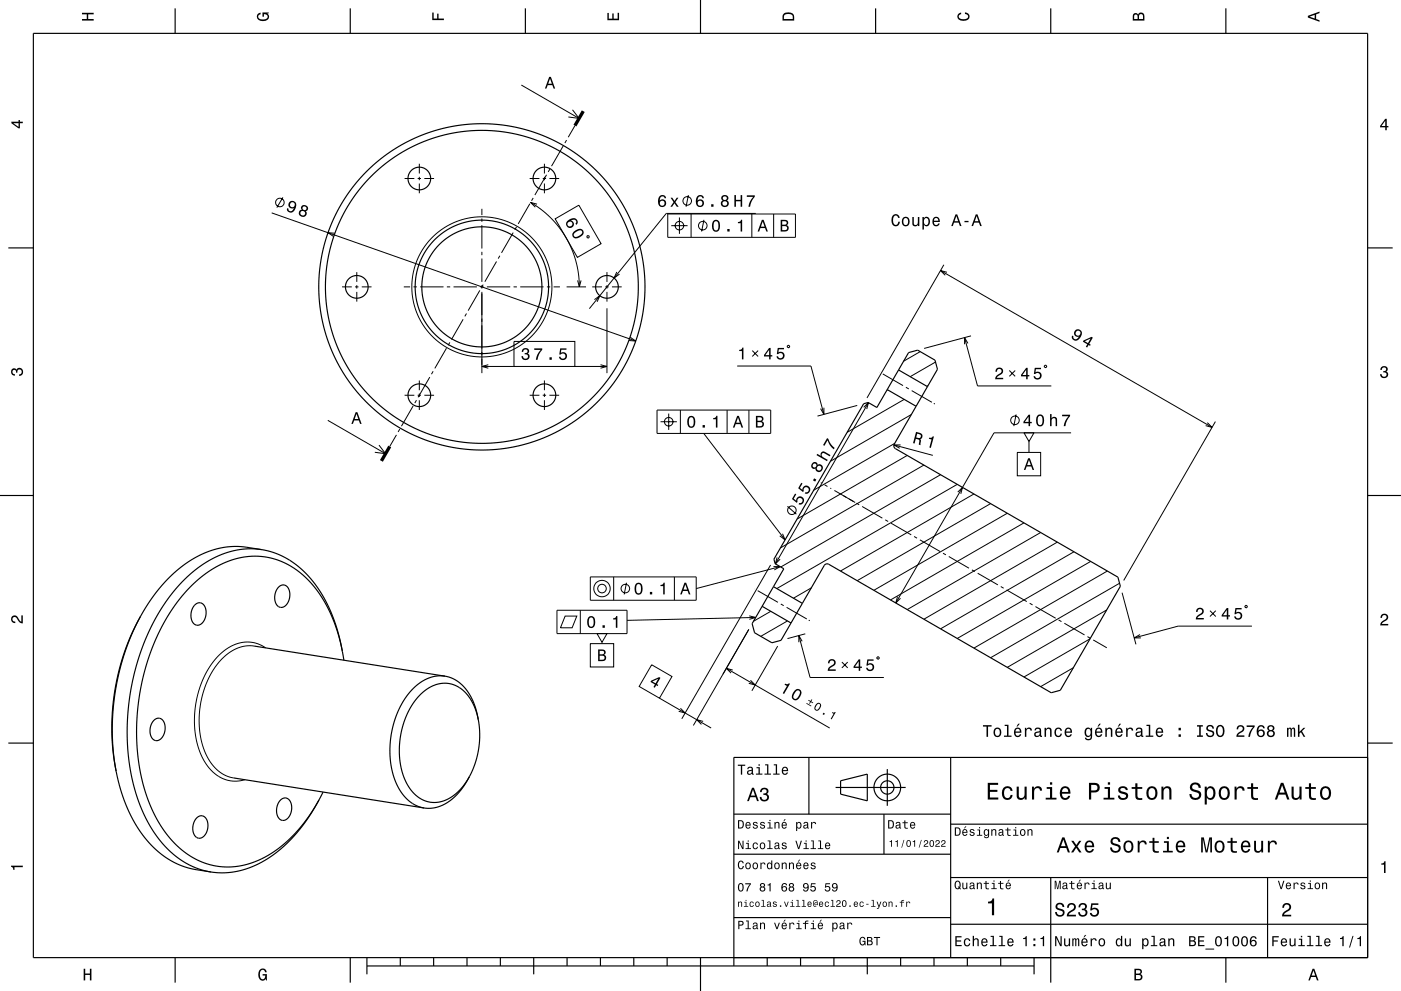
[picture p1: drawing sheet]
<svg xmlns="http://www.w3.org/2000/svg" width="420mm" height="297mm" viewBox="0 0 420 297" stroke-linecap="round" stroke-linejoin="round" font-family="sans-serif">
<g fill="none" stroke="#000" stroke-width=".3">
<path d="M156.3 25.5l17.3 10M171.6 32.9l2 2.6-3.2-.4M172.4 37.6l-2.1 3.5M84.8 59.2l-1.8 3M121.3 53.5h2.9M125.2 53.5h1M125.7 49.1v2.9M125.7 53v1M125.7 55v2.9M127.2 53.5h2.9M158.8 53.5h2.9M159.9 59.3l-.6 .9"/>
<path d="M162.7 53.5h1M163.2 49.1v2.9M163.2 53v1M163.2 55v2.9M163.9 52.4l-3.5 6M164.7 53.5h2.9M164.8 50.7l-.5 .8M168.9 43.7l-3.5 6.1M169.9 42l-.5 .9M206.4 58.5l-.7 3.5M81.4 63.8l109.2 38.4M100.3 69.9l-2-.2 1.7 1.2"/>
<path d="M144.5 62.6v1.9M144.5 65.5v1M144.5 67.5v7M144.5 75.5v1M144.5 77.5v7M148.9 78.4l-3.5 6M149.8 76.6l-.4 .9M153.8 69.7l-3.4 6.1M154.9 68l-.5 .8M158.8 61l-3.5 6.1M159.1 60.7l3.2 2.1 2.8 2.5 2.3 2.6 2.3 3.3 1.7 3.6 1.3 3.5 .7 3.9 .3 3.8M161 61.2l-1.9-.5 1.4 1.4"/>
<path d="M166.4 65.6l7.1-4.1 6.7 11.5-7.1 4.1zM176 70.7h.5l.1 .5h-.6zM200.2 64.1h38.3v7h-38.3zM201.2 67.6h4.9M203.7 65.2v4.9M207.2 64.1v7M211 65.9l-.7 3.5M225.4 64.1v7M226.6 64h-26.9l-23 28.5M231.9 64.1v7M283 79.4l-23.1 39.9M102.5 86h3"/>
<path d="M106.5 86h1M107 81.6v2.9M107 85.5v1M107 87.5v2.9M108.5 86h2.9M121.1 86h1.9M124 86h1M126 86h7M134 86h1M136 86h7M138.8 95.7l-3.4 6.1M139.9 94l-.5 .8"/>
<path d="M143.8 87l-3.5 6.1M144 86h1M144.5 85.5v1M144.5 87.5v24.3M144.9 85.3l-.6 .9M146 86h7M154 86h1M156 86h7M164 86h1M166 86h1.9M169.9 86h5.8M173.2 84l.5 2 .5-2"/>
<path d="M177.5 86h3M178.2 89.8l1.6-1.2-.8 1.8M181.5 86h1M182 81.6v2.9M182 85.5v1M182 87.5v2.9M182 92.4v19.4M183.5 86h2.9M184.9 81.5l-.8 1.8 1.6-1.1M282 81.1l81.4 47M283.9 81.6l-1.9-.5 1.4 1.4M121.3 118.5h2.9"/>
<path d="M124.9 119.9l-.5 .9M125.2 118.5h1M125.7 114v2.9M125.7 118v.9M125.7 120v2.9M127.2 118.5h2.9M128.8 113l-3.5 6.1M129.9 111.3l-.6 .8M133.9 104.3l-3.5 6.1M134.8 102.6l-.4 .9M144.5 109.8h9.6M146.4 109.3l-1.9 .5 1.9 .5"/>
<path d="M154.1 102.3h18.2v7.5h-18.2zM158.8 118.5h2.9M162.7 118.5h1M163.2 114v2.9M163.2 118v.9M163.2 120v2.9M164.7 118.5h2.9M172.3 109.8h9.7M180 109.3l2 .5-2 .5M188.9 101.1l1.7 1.1-2-.1M221 109.7h22.1l3.9 14.5M225.5 105.1l1.8 1.7"/>
<path d="M227.3 105.1l-1.8 1.7M236.2 103.5l.5 .2-.2 .5-.5-.2zM263.8 111.5v.1M264.6 112.1l6.1 3.5M266.1 116.8l-.2 .1M271.1 119.7l-17.1 9.9M271.6 116.1l.8 .5M273.3 117.1l6.1 3.5M275.9 105.4l-5 2.9M278.2 115.6l-.3 .2M280.5 108.5l-7.6 4.4M289.2 101.2l3.8 14.5h22.2"/>
<path d="M290.2 102.9l-1-1.7v2M291.1 100.7l-14.1 3.7M302.6 111l1.7 1.8M304.3 111l-1.7 1.8M313.3 109.5l.5 .2-.3 .5-.4-.3zM98.3 126l17.3 10M113.6 133.4l2 2.6-3.2-.4M118.9 130.3l-2.1 3.5M119.8 128.6l-.4 .9M123.8 121.7l-3.4 6M197 122.9h34.1v7h-34.1zM198 126.4h4.9"/>
<path d="M200.5 123.9v4.9M204 122.9v7M211 129.9l24.4 31.9M218 122.9v7M224.5 122.9v7M247 122.2v2l-1-1.7M257 121.5l-11.9 3.2M258.9 122.1l1.4-1.4-.5 1.9M260.3 120.7l-27.8 48.3M268 133.3l11.7 3.2M268.2 132.9l-24.2 14M270 133.3h-2l1.7 1"/>
<path d="M272 136.5l-33 19.1M273.2 124.2l-24.2 14M277 139.4l-43 24.8M279.9 120.9l.4 .2M304.6 124.2l-.7 3.5M305 135.6h7v7h-7zM307 129.7h3l-1.5 2.6zM308.5 132.3v3.3M321.1 129.7h-23.1l-29.5 51M361.9 126.7l1.5 1.4-2-.5M364.4 126.4l-27.5 47.6M234.6 160l.8 1.8-1.6-1.2"/>
<path d="M236.1 151.7l2.6 2.4M246.1 144.6l.2 .2M247.2 145.3l.9 .5M248.9 146.3l.3 .1M250.1 147l6.3 3.6M256.7 150.8l.9 .5M258.5 151.8l6 3.5M265.4 155.8l.8 .5M267.1 156.8l6.1 3.5M282 142.3l-47.9 27.6M287 145.2l-54.1 31.2M287.1 147.5l1.4-1.4-.5 1.9"/>
<path d="M292 148l-40 23.1M297 150.9l-40 23.1M302 153.8l-40 23.1M307 156.7l-40 23.1M312 159.6l-40 23.1M177 172.9h31.7v7h-31.7zM184 172.9v7M187.8 174.6l-.7 3.5M202.2 172.9v7M226.3 176.5h.1M227.1 177l6.1 3.5M231 169.3l-26.6 46.1"/>
<path d="M231.9 169.8h2l-1.8 1M233 167.1l-.5 1.9 1.4-1.4M233.9 169.8l-25.2 6.6M243.2 176.2l-5.3 3.1M269.1 178.8l-.6 1.9 1.5-1.4M274 160.8l.9 .5M275.8 161.8l6 3.5M282.7 165.8l.9 .5M284.4 166.8l6.1 3.5M291.4 170.8l.8 .5M293.1 171.8l6.1 3.5M300 175.8l.9 .5"/>
<path d="M301.8 176.8l6 3.5M317 162.5l-40 23.1M322 165.4l-40 23.1M327 168.3l-40 23M332 171.1l-40 23.1M335.6 174.8l-38.6 22.3M336.4 177.6l4.1 15.5M76.2 193.6h-2.5l-2.5 .6-2.6 1.5-2.4 2.1-2.1 2.8-1.8 3.3-1.3 3.4-.9 3.9-.4 3.9 .2 3.9 .6 3.7 1.2 3.3 1.7 2.8 1.8 2.1 2.3 1.5 2.5 .7M79.6 194.2l-3-1.5-3.1-.3-1.9 .4-1.6 .5-3.1 1.9-2.9 3-2.4 3.8-1.8 4.3-1.1 4.8-.4 5 .4 4.8 1.2 4.3 1.7 3.6 2.4 2.7 1.4 1.1 1.6 .8 3.2 .7 3.2-.4M167 182.9h21v7h-21zM169.4 184.6h3.5l-1.4 3.5h-3.5zM174 182.9v7"/>
<path d="M177 192.9h7v7h-7zM179 189.9h3l-1.5 2.6zM180.5 192.5v.4M195.4 199.2l6.1 3.5-3.8 6.5-6.1-3.5zM224.5 188.6l-16.6 28.8M224.6 184.6l2 .4-2 .6M226.6 185l-38.6 .9M231.1 183.2l-5.2 3M233.1 193.6l-7.7 13.4M234.1 181l.8 .5M235.8 182l6.1 3.5M236.1 186.1l-8 4.6"/>
<path d="M239.5 190.5l3.3 12.5h22.2M240.5 192.2l-1-1.7v2M241.4 190l-5.3 1.4M242.4 185.9l.4 .1M252.4 198.4l1.7 1.8M254.1 198.4l-1.7 1.8M262.9 197.1l.4-.3 .3 .5-.5 .2zM308.7 180.8l.9 .5M310.4 181.8l6.1 3.5M317.3 185.8l.9 .5M319.1 186.8l6 3.5M326 190.8l.9 .5"/>
<path d="M326.8 191.5l-19.8 11.4M327.7 191.8l4.1 2.3M331.8 182.8l-29.8 17.2M341.7 190.2l-1.7 1h2M362.7 183l1.8 1.8M364.5 183l-1.8 1.8M373.5 181.4l.4 .3-.2 .4-.5-.2zM375.3 187.6h-22.1l-13.2 3.6M197.7 209.2l15.5 9M204 212.3l1.4 1.4-1.9-.5M210.8 216.2l-1.9-.5 1.4 1.4M217.7 200.3l31 17.9"/>
<path d="M219.7 200.8l-2-.5 1.5 1.4M225 203.9l1.4 1.4-1.9-.5M321.8 200.1l-9.8 5.7"/>
<circle cx="83.9" cy="60.7" r="1.28"/>
<circle cx="203.7" cy="67.6" r="1.28"/>
<circle cx="206" cy="60.2" r="1.28"/>
<circle cx="210.7" cy="67.6" r="1.28"/>
<circle cx="144.5" cy="86" r="21"/>
<circle cx="200.5" cy="126.4" r="1.28"/>
<circle cx="304.3" cy="126" r="1.28"/>
<circle cx="237.4" cy="152.9" r="1.28"/>
<circle cx="180.5" cy="176.4" r="2.46"/>
<circle cx="180.5" cy="176.4" r="1.28"/>
<circle cx="187.5" cy="176.4" r="1.28"/>
</g>
<g fill="none" stroke="#000" stroke-width=".35">
<path d="M10 10h400v277h-400zM52.5 2.5v7.5M105 2.5v7.5M157.5 2.5v7.5M210 0v10M262.5 2.5v7.5M315 2.5v7.5M367.5 2.5v7.5M2.5 74.3h7.5M410 74.3h7.5M266 116.8l8.6 5M269.4 110.9l3-5.2 2.7-.8 5.2 3 .7 2.8-12.9 22.4-.1 .5 .2 .7 66.9 38.7 .8 2.7-18 31.2-2.8 .7-66.9-38.6h-.5l-.6 .4-6.6 11.4"/>
<path d="M269.4 110.9l-6.5 11.2-2.6-1.5-1.4 .4-26.9 46.6 .4 1.4 2.6 1.5-3.1 5.3M269.4 110.9l8.6 5M0 148.5h10M410 148.5h10M78.5 164.7l-3.1-.2-3 .1-3.6 .8-3 1-3.2 1.7-3.1 1.9-2.7 2.3-3 2.9-2.7 3.3-2.6 3.7-2.1 3.6-2 4-1.7 4-1.6 4.9-2 9-.9 9.2v4.9l.3 4.8 .6 4.5 1 4.5 1.3 4.3 1.4 3.4 2 3.9 1.8 2.8 2.3 3.1 2.8 2.7 2.6 2 2.9 1.6 2.9 1.2 3.1 .7M78.5 164.7l4.1 1.1 4.1 2 3.8 2.9 3.4 3.7 3.1 4.6 2.4 4.9 1.8 5.2 1.4 6.1M78.5 164.7l-6.3-.9-4.1 .1-4.9 1.1-4.4 2-4.8 3.2-4.4 4-3.9 4.9-3.6 5.6M83.5 175.9a1.9 1.9 0 0 1 2.2-.4 1.9 1.9 0 0 1 1.1 1.9 3.7 3.7 0 0 1-2.5 4.6 3.2 3.2 0 0 1-1.7-4.5zM231.9 175.8l-3.4 5.9M231.9 175.8l8.6 5M42.1 184.7l-2.7 5.3-2.1 5.5-1.7 5.9-1.2 5.6-.7 6.5-.2 6.1 .4 6.1 .9 5.4M42.1 184.7l-2.5 5.1-2.1 5.4-1.7 6-1.2 5.8-.7 6.2-.2 6.2 .3 6.1 .8 5.6"/>
<path d="M58.3 181.4a1.9 1.9 0 0 1 2.2-.6 1.9 1.9 0 0 1 1.2 1.9 3.7 3.7 0 0 1-2.5 4.7 3.1 3.1 0 0 1-1.7-4.4zM76.2 193.6l57.2 9M102.6 195.2l-1.6-6.4-2.6-6.4-3.2-5.3-3.9-4.3-4.2-3.2-2.1-1.1-2.7-1-2.7-.6-2.5-.2-5 .4-4.8 1.6-2.5 1.2-2.7 1.7-4.7 4-4.5 5.2-3.9 6.1-3.1 6.5-2.5 7.4-1.5 7.1-.9 7.9v7.4l.9 7.6 1.8 7 2.5 6.2 3.2 5.2 3.8 4.4 2 1.7 2.4 1.6 2.2 1.1 2.5 1 2.3 .5 2.6 .3h2.5l2.8-.4 5.2-1.7 5-2.8 4.7-4.1 4.4-5 3.8-6M102.6 195.2l.5 2.7M228.5 181.7l8.6 5M240.5 180.8l-6.4 11.1-2.7 .7-5.2-3-.7-2.7 3-5.2M46.1 215.9a1.9 1.9 0 0 1 2.2-.5 1.9 1.9 0 0 1 1.1 1.9 3.7 3.7 0 0 1-2.5 4.7 3.2 3.2 0 0 1-1.7-4.6zM133.4 202.6l1.8 .5 1.7 .9 1.5 1.2 1.4 1.5 1.2 1.8 1 2.1 1.4 5.1M133.4 202.6h-2.5l-2.7 .7-2.7 1.6-2.3 2.1-2 2.6-1.6 3.1-1.4 3.6-.9 3.9-.4 3.9 .1 3.9 .7 3.7 1.2 3.3 1.6 2.8 2.1 2.2 2.2 1.4 2.4 .8M143.4 215.7l-.7-2.6-1-2.4-1.3-2-1.5-1.7-1.7-1.2-1.8-.8-2-.2-1.8 .1-2 .7-1.8 1.1-1.8 1.5-1.7 2-1.5 2.3-1.1 2.3-1 2.8-.6 2.9-.4 3.3 .1 2.9 .3 2.8 .6 2.5 1.1 2.6 1.2 1.8 1.3 1.6 1.8 1.4 1.7 .7 2.1 .4 2-.2 2-.7 2-1.1 1.8-1.6 1.7-2 1.3-2.1M143.4 215.7l.4 4.6-.3 4.2-1.1 4.3-1.7 4M2.5 222.7h7.5"/>
<path d="M34.8 231.1l1.6 6.2 2.2 5.9 3.1 5.5 3.5 4.4 3.7 3.3 4.2 2.5 4 1.4 6.1 1M70 233.1l57.2 9.1M84.1 239.8a1.87 1.87 0 0 1 2.1-.5 1.87 1.87 0 0 1 1.2 1.8 3.7 3.7 0 0 1-2.6 4.8 3.2 3.2 0 0 1-1.6-4.6zM95.6 239.8l-3.2 5.4-3.4 4.4-3.9 4-4.3 3.4-4.4 2.4-4.4 1.5-4.3 .7-4.5-.3M96.9 237.4l-1.3 2.4M140.7 232.8l-2.8 4.3-1.6 1.7-1.7 1.4-2 1.1-1.8 .7-1.8 .2h-1.8M242.5 227v17M250.5 236h21M252 234l8-2v8l-8-2zM266 230.5v11M285 227v60M410 222.7h7.5"/>
<path d="M410 227h-190v62.5M59 245.1a1.9 1.9 0 0 1 2.2-.4 1.9 1.9 0 0 1 1.1 1.9 3.7 3.7 0 0 1-2.6 4.6 3.2 3.2 0 0 1-1.6-4.5zM220 244h65M220 256h65M265 244v12M285 247h125M220 275h65M285 277h125M285 263h125M315 263v31.5M380 263v24M52.5 287v7.5"/>
<path d="M105 287v7.5M110 289.5h200M110 287v5M120 287v2.5M130 287v2.5M140 287v2.5M150 287v2.5M160 287v5M170 287v2.5M180 287v2.5M190 287v2.5M200 287v2.5"/>
<path d="M210 287v10M230 287v2.5M240 287v2.5M250 287v2.5M260 287v5M270 287v2.5M280 287v2.5M290 287v2.5M300 287v2.5M310 287v5M367.5 287v7.5"/>
<circle cx="125.7" cy="53.5" r="3.4"/>
<circle cx="163.2" cy="53.5" r="3.4"/>
<circle cx="107" cy="86" r="3.4"/>
<circle cx="144.5" cy="86" r="46.9"/>
<circle cx="144.5" cy="86" r="20"/>
<circle cx="144.5" cy="86" r="18"/>
<circle cx="144.5" cy="86" r="48.9"/>
<circle cx="182" cy="86" r="3.4"/>
<circle cx="125.7" cy="118.5" r="3.4"/>
<circle cx="163.2" cy="118.5" r="3.4"/>
<circle cx="266" cy="236" r="4"/>
<circle cx="266" cy="236" r="2"/>
</g>
<path d="M174.9 33.3l-2.5 4.3M116.8 133.8l-2.5 4.3" fill="none" stroke="#000" stroke-width="1" stroke-linecap="butt"/>
<g fill="#000">
<path d="M24.6 3.8h3.5v.5h-1.7v1.4h1.7v.5h-3.5v-.5h1.4v-1.4h-1.4z" fill-rule="evenodd"/>
<path d="M77.3 4.2l.8-.4v.5l-.3 .1a.68 .68 0 0 0-.4 .6 .68 .68 0 0 0 .4 .6 1.68 1.68 0 0 0 2.4-.6 .93 .93 0 0 0-1.1-.8v.8h-.4v-1.3h1.9v.3l-.5 .1 .4 .4a1.19 1.19 0 0 1-.9 1.7 1.9 1.9 0 0 1-2.6-1.3z" fill-rule="evenodd"/>
<path d="M129.6 3.8h.4v1.8h1.1v-1.5h.4v1.5h1.6v.4h-3.5z" fill-rule="evenodd"/>
<path d="M182.1 3.9h.4v1.7h1.1v-1.6h.4v1.6h1.2v-1.8h.4v2.3h-3.5z" fill-rule="evenodd"/>
<path d="M235 4a2.21 2.21 0 0 0-.4 2.2h3.5v-1.2a1.92 1.92 0 0 0-3.1-1zM235.3 4.4l.4-.2a1.44 1.44 0 0 1 2 .8v.7h-2.7l.1-1z" fill-rule="evenodd"/>
<path d="M287.3 4.2l.8-.4v.4l-.3 .1a.66 .66 0 0 0-.4 .6 .66 .66 0 0 0 .4 .6 1.69 1.69 0 0 0 2.5-.5 .9 .9 0 0 0-1-.8v-.5a1.24 1.24 0 0 1 1.4 1.1 1.24 1.24 0 0 1-1.1 1.4 1.93 1.93 0 0 1-2.6-1.2z" fill-rule="evenodd"/>
<path d="M339.8 4.2l-.2 2h3.5v-1.4a.98 .98 0 0 0-.7-1 .98 .98 0 0 0-1.2 .6 .84 .84 0 0 0-1.4-.2zM340.1 4.5l.4-.1 .4 .1 .1 1.2h-1zM341.6 4.4l.4-.2a.58 .58 0 0 1 .7 .7v.8h-1.2z" fill-rule="evenodd"/>
<path d="M392.1 4.7v.6l3.5 1.2v-.4l-1-.4v-1.4l1-.4v-.4zM392.6 5l1.5-.5v1z" fill-rule="evenodd"/>
<path d="M3.4 36.5v.4l2.1 1.6h.5v-1.6h.8v-.4h-.8v-.5h-.4v.5zM4 36.9h1.6v1.1z" fill-rule="evenodd"/>
<path d="M164.6 23l-1.2 3.5h.4l.4-1h1.4l.4 1h.4l-1.3-3.5zM164.9 23.5l.5 1.6h-1z" fill-rule="evenodd"/>
<path d="M415.3 35.6l-1.6 2.1v.5h1.6v.8h.4v-.8h.5v-.4h-.5v-2.2zM415.3 36.2v1.6h-1.1z" fill-rule="evenodd"/>
<path d="M197.8 58.7a2.39 2.39 0 0 0 .2 3.3 1.16 1.16 0 0 0 1.5-.4 1.16 1.16 0 0 0-.2-1.5 1.16 1.16 0 0 0-1.5 0 1.02 1.02 0 0 1 .8-1.2l.4 .1 .2 .4h.5a1.11 1.11 0 0 0-.7-.9 1.11 1.11 0 0 0-1.2 .2zM197.7 60.9a.75 .75 0 0 1 1.5 0 .75 .75 0 0 1-1.5 0zM201 59.3l.9 1.3-.9 1.4h.5l.7-1.1 .7 1.1h.5l-.9-1.4 .9-1.3h-.5l-.7 .9-.6-.9z" fill-rule="evenodd"/>
<path d="M209.1 58.7a2.39 2.39 0 0 0 .2 3.3 1.16 1.16 0 0 0 1.5-.4 1.16 1.16 0 0 0-.1-1.5 1.16 1.16 0 0 0-1.6 0 1.03 1.03 0 0 1 .8-1.2l.5 .1 .2 .4h.4a1.11 1.11 0 0 0-.7-.9 1.11 1.11 0 0 0-1.2 .2zM209.1 60.9a.75 .75 0 0 1 1.5 0 .75 .75 0 0 1-1.5 0zM213.2 61.2v.8h.7v-.8zM216.5 58.7l-.2 .3a.8 .8 0 0 0 .4 1.1 1.09 1.09 0 0 0-.2 1.6 1.09 1.09 0 0 0 1.6 0 1.09 1.09 0 0 0-.2-1.6 .95 .95 0 0 0 .3-1.4 .95 .95 0 0 0-1.4-.2zM216.6 61a.71 .71 0 0 1 1.4 0 .71 .71 0 0 1-1.4 0zM216.7 59.4a.6 .6 0 0 1 1.2 0 .6 .6 0 0 1-1.2 0z" fill-rule="evenodd"/>
<path d="M86.8 60.6a1.13 1.13 0 0 0-.2 1.4 1.13 1.13 0 0 0 1.5 .3 1.02 1.02 0 0 1-1.2 1l-.4-.3v-.5l-.4-.1a1.23 1.23 0 0 0 1 1.3 1.23 1.23 0 0 0 1.4-1 1.42 1.42 0 0 0 .2-1.8 1.42 1.42 0 0 0-1.6-.6zM86.9 61.4a.75 .75 0 0 1 1.5 0 .75 .75 0 0 1-1.5 0zM90.5 61.7a.8 .8 0 0 0 0 1.2 1.09 1.09 0 0 0-.7 1.4 1.09 1.09 0 0 0 1.5 .6 1.09 1.09 0 0 0 .4-1.6 .95 .95 0 0 0 .7-1.2 .95 .95 0 0 0-1.2-.7zM90 63.9a.75 .75 0 0 1 1.5 0 .75 .75 0 0 1-1.5 0zM90.7 62.4a.6 .6 0 0 1 1.2 0 .6 .6 0 0 1-1.2 0z" fill-rule="evenodd"/>
<path d="M170.1 66.2a1.19 1.19 0 0 0-.2 1.8 1.19 1.19 0 0 0 1.8 0 1.19 1.19 0 0 0-.1-1.7l-.4-.2a1.02 1.02 0 0 1 1.5 .1l.1 .4-.3 .4 .2 .4a1.24 1.24 0 0 0 .1-1.7 1.24 1.24 0 0 0-1.7-.1zM170.1 67.1a.75 .75 0 0 1 1.5 0 .75 .75 0 0 1-1.5 0zM172 69.4a1.14 1.14 0 0 0-.3 1.5 1.14 1.14 0 0 0 1.4 .5l.8-.3a1.51 1.51 0 0 0 .9-2 1.43 1.43 0 0 0-2.1-.1zM172.4 69.7a1.61 1.61 0 0 1 2.1-.4l.1 .4a2.38 2.38 0 0 1-2.3 1.3l-.3-.6z" fill-rule="evenodd"/>
<path d="M213.7 66.3a2.02 2.02 0 0 0 1 3.2 2.03 2.03 0 0 0 .8-3.2 1.11 1.11 0 0 0-1.8 0zM214.3 66.4h.7a2.37 2.37 0 0 1 0 2.6h-.7a2.38 2.38 0 0 1 0-2.6zM218 68.6v.8h.7v-.8zM221.2 66.5v.4h.8v2.5h.5v-3.5h-.4a.77 .77 0 0 1-.9 .6z" fill-rule="evenodd"/>
<path d="M220.2 58.5v3.5h.4v-1.7h1.4v1.7h.5v-3.5h-.5v1.4h-1.4v-1.4zM223.9 58.5v.5h1.9a5.2 5.2 0 0 0-1.4 3h.5a5.3 5.3 0 0 1 1.4-3v-.5z" fill-rule="evenodd"/>
<path d="M228.4 65.9l-1.3 3.5h.5l.4-1h1.4l.3 1h.5l-1.3-3.5zM228.7 66.4l.5 1.5h-1.1z" fill-rule="evenodd"/>
<path d="M234 65.9v3.5h1.3a.98 .98 0 0 0 1.1-.7 .98 .98 0 0 0-.6-1.2 .86 .86 0 0 0 .5-1.1 .86 .86 0 0 0-1-.5zM234.5 66.3h.7a.53 .53 0 0 1 .6 .5 .53 .53 0 0 1-.6 .5h-.7zM234.5 67.8h.7a.61 .61 0 0 1 .8 .5 .61 .61 0 0 1-.7 .7h-.8z" fill-rule="evenodd"/>
<path d="M267.6 64.6a2.02 2.02 0 0 0 .9 3.2 1.32 1.32 0 0 0 1.3-1.4h-.5a.82 .82 0 0 1-1.1 .9 1.82 1.82 0 0 1 .3-2.7l.5 .2 .3 .5h.4a1.19 1.19 0 0 0-.8-1.1 1.19 1.19 0 0 0-1.3 .4zM270.7 65.3a1.45 1.45 0 0 0-.3 1.7 1.45 1.45 0 0 0 1.6 .8 1.45 1.45 0 0 0 .7-1.8 1.45 1.45 0 0 0-1.7-1zM271 65.6a.67 .67 0 0 1 .7-.2 .67 .67 0 0 1 .5 .5 .93 .93 0 0 1 0 1.1 .93 .93 0 0 1-1 .4 1.36 1.36 0 0 1-.2-1.8zM273.5 65v1.8a.89 .89 0 0 0 .6 1 .89 .89 0 0 0 1.1-.5v.5h.4v-2.8h-.4v1.6a.64 .64 0 0 1-.4 .8 .64 .64 0 0 1-.8-.3l-.1-2.1zM276.5 65v3.8h.5v-1.5a.93 .93 0 0 0 1 .5 .93 .93 0 0 0 .7-.8 1.27 1.27 0 0 0 0-1.5 1.27 1.27 0 0 0-1.4-.4l-.3 .4v-.5zM277.2 65.6a.63 .63 0 0 1 .6-.2 .63 .63 0 0 1 .5 .5v.5a.84 .84 0 0 1-.6 1 1.18 1.18 0 0 1-.5-1.8zM279.8 65.3a1.46 1.46 0 0 0-.2 1.7 1.46 1.46 0 0 0 1.4 .8l.7-.8h-.4l-.6 .4a.75 .75 0 0 1-.7-.9h1.8a1.17 1.17 0 0 0-.5-1.3 1.17 1.17 0 0 0-1.5 .1zM280.2 65.5l.2-.1a.67 .67 0 0 1 .7 .1 .67 .67 0 0 1 .2 .7h-1.3zM286.4 64.2l-1.2 3.6h.4l.4-1.1h1.4l.4 1.1h.4l-1.2-3.6zM286.7 64.8l.5 1.5h-1zM289.1 66.2v.4h1.3v-.4zM292.5 64.2l-1.3 3.6h.5l.4-1.1h1.4l.3 1.1h.5l-1.3-3.6zM292.8 64.8l.5 1.5h-1.1z" fill-rule="evenodd"/>
<path d="M3.6 110.6a.86 .86 0 0 1 1.4 .2 1.18 1.18 0 0 1 2 .3 1.18 1.18 0 0 1-1.3 1.6v-.5a.72 .72 0 0 0 .9-.6 .72 .72 0 0 0-.8-.8 .72 .72 0 0 0-.6 .9h-.4a.62 .62 0 0 0-.4-.8 .62 .62 0 0 0-.8 .5 .62 .62 0 0 0 .5 .7h.4l-.1 .5a1.17 1.17 0 0 1-1-.7 1.17 1.17 0 0 1 .2-1.3z" fill-rule="evenodd"/>
<path d="M156.7 104.6l-.3 .9h.5a.62 .62 0 0 1 .3-.8 .62 .62 0 0 1 .8 .3 .62 .62 0 0 1-.2 .8h-.5v.4a.74 .74 0 0 1 1 .6 .74 .74 0 0 1-.8 .9 .74 .74 0 0 1-.7-1h-.5a1.18 1.18 0 0 0 1.6 1.2 1.18 1.18 0 0 0 .5-1.8l-.2-.1a1.01 1.01 0 0 0 0-1.6 1.01 1.01 0 0 0-1.5 .2zM160.2 104.4v.5h1.9a5.2 5.2 0 0 0-1.5 2.9h.5a5.3 5.3 0 0 1 1.5-3v-.4zM164.7 107.1v.7h.7v-.7zM167.9 104.4l-.2 1.9h.4a.8 .8 0 0 1 1.2-.3 .8 .8 0 0 1-.1 1.3 .8 .8 0 0 1-1.2-.4h-.4a1.21 1.21 0 0 0 1.5 1.1 1.21 1.21 0 0 0 .8-1.7 1.21 1.21 0 0 0-1.8-.5l.2-1h1.5v-.4z" fill-rule="evenodd"/>
<path d="M221.6 104.8a.77 .77 0 0 0 .9-.6h.4v3.5h-.5v-2.5h-.8z" fill-rule="evenodd"/>
<path d="M230.6 104.3l-1.6 2.1v.4h1.6v.9h.4v-.9h.5v-.4h-.5v-2.1zM230.6 104.9v1.5h-1.1zM233.2 104.3l-.3 1.8h.4a.8 .8 0 0 1 1.2-.2 .8 .8 0 0 1-.1 1.3 .8 .8 0 0 1-1.2-.4h-.4a1.21 1.21 0 0 0 1.5 1 1.21 1.21 0 0 0 .8-1.6 1.21 1.21 0 0 0-1.7-.6l.1-.9h1.5v-.4z" fill-rule="evenodd"/>
<path d="M298.7 110.5a1.18 1.18 0 0 1 2 .3 1.18 1.18 0 0 1-1 1.6l-.9 .8h1.9v.5h-2.4a2.75 2.75 0 0 1 1.8-2.1 .69 .69 0 0 0-.4-1.1 .69 .69 0 0 0-.8 .9h-.5z" fill-rule="evenodd"/>
<path d="M307.6 110.2l-1.5 2.2v.4h1.5v.9h.5v-.9h.5v-.4h-.5v-2.2zM307.6 110.8v1.6h-1.1zM310.2 110.2l-.3 1.9h.4a.8 .8 0 0 1 1.3-.2 .8 .8 0 0 1-.1 1.2 .8 .8 0 0 1-1.2-.3h-.5a1.21 1.21 0 0 0 1.5 1 1.21 1.21 0 0 0 .9-1.6 1.21 1.21 0 0 0-1.8-.6l.2-.9h1.5v-.5z" fill-rule="evenodd"/>
<path d="M322.4 98.9a1.13 1.13 0 0 0-.3 1.4 1.13 1.13 0 0 0 1.3 .6 1.03 1.03 0 0 1-1.3 .7l-.3-.4v-.4l-.4-.2a1.23 1.23 0 0 0 .8 1.5 1.23 1.23 0 0 0 1.6-.8 1.42 1.42 0 0 0 .5-1.7 1.42 1.42 0 0 0-1.5-.9zM322.5 99.9a.75 .75 0 0 1 1.5 0 .75 .75 0 0 1-1.5 0zM324.8 102l-.2 .4 1.4 .8-.5 .7 .4 .3 .4-.8 .5 .2 .2-.3-.5-.3 1.1-1.8-.4-.2zM325.2 102.3l1.7-.8-.7 1.3z" fill-rule="evenodd"/>
<path d="M414.1 110a1.01 1.01 0 0 1 1.5-.2 1.01 1.01 0 0 1 0 1.6 1.12 1.12 0 0 1 .4 1.5 1.12 1.12 0 0 1-1.6 .3l-.6-.5-.1-.6h.5a.72 .72 0 0 0 .7 .9 .72 .72 0 0 0 .7-.8 .72 .72 0 0 0-.9-.6v-.4a.62 .62 0 0 0 .8-.4 .62 .62 0 0 0-.5-.8 .62 .62 0 0 0-.7 .5v.4h-.5z" fill-rule="evenodd"/>
<path d="M106.6 123.5l-1.3 3.5h.5l.4-1h1.4l.3 1h.5l-1.3-3.5zM106.9 124l.5 1.6h-1.1z" fill-rule="evenodd"/>
<path d="M206.3 125.1a2.02 2.02 0 0 0 .9 3.1 2.03 2.03 0 0 0 .9-3.1 1.11 1.11 0 0 0-1.8 0zM206.9 125.1h.7a2.37 2.37 0 0 1 0 2.6h-.7a2.38 2.38 0 0 1 0-2.6zM210.6 127.4v.7h.7v-.7zM213.8 125.3v.4h.8v2.4h.5v-3.5h-.4a.77 .77 0 0 1-.9 .7z" fill-rule="evenodd"/>
<path d="M221 124.6l-1.3 3.5h.5l.3-1h1.4l.4 1h.5l-1.3-3.5zM221.2 125.1l.6 1.6h-1.1z" fill-rule="evenodd"/>
<path d="M226.6 124.6v3.5h1.3a.98 .98 0 0 0 1.1-.7 .98 .98 0 0 0-.6-1.1 .86 .86 0 0 0 .4-1.1 .86 .86 0 0 0-.9-.6zM227.1 125.1h.7a.53 .53 0 0 1 .6 .5 .53 .53 0 0 1-.6 .5h-.7zM227.1 126.5h.7a.61 .61 0 0 1 .8 .6 .61 .61 0 0 1-.7 .6h-.8z" fill-rule="evenodd"/>
<path d="M245 136l-.2 .4 3.1 1.8 .2-.4-1.3-.8a.63 .63 0 0 1-.5-.8 .63 .63 0 0 1 1-.3l1.4 .9 .3-.4-1.6-.9a.88 .88 0 0 0-1.1 0 .88 .88 0 0 0-.2 1.2zM247.9 131.3l-1.1 2.1 .3 .2 1-1.7a5.2 5.2 0 0 0 1.9 2.8l.2-.5a5.3 5.3 0 0 1-1.9-2.7z" fill-rule="evenodd"/>
<path d="M274.6 129.4l-.9 3.4 .5 .1 .4-1.4 .4 .1 .6 .5-.1 1.2 .5 .1 .1-1.5-.2-.3a.97 .97 0 0 0 .7-1 .97 .97 0 0 0-.8-.9zM275 130l.5 .1a.6 .6 0 0 1 .5 .8 .6 .6 0 0 1-.8 .3l-.5-.1z" fill-rule="evenodd"/>
<path d="M278.6 131.2a.77 .77 0 0 0 1-.4h.4l-.9 3.4-.5-.1 .7-2.4-.8-.2z" fill-rule="evenodd"/>
<path d="M308.3 124.3l-1.5 2.1v.4h1.5v.9h.5v-.9h.5v-.4h-.5v-2.1zM308.3 124.9v1.5h-1.1zM310.9 124.7a2.02 2.02 0 0 0 .9 3.1 2.03 2.03 0 0 0 .9-3.2 1.11 1.11 0 0 0-1.8 .1zM311.5 124.7h.6a2.37 2.37 0 0 1 0 2.6h-.6a2.38 2.38 0 0 1 0-2.6z" fill-rule="evenodd"/>
<path d="M314.8 124.1v3.6h.4v-1.6a.63 .63 0 0 1 .4-.7 .63 .63 0 0 1 .8 .3l.1 2h.4v-1.8a.88 .88 0 0 0-.6-.9 .88 .88 0 0 0-1.1 .4v-1.3zM318.4 124.3v.4h1.9a5.2 5.2 0 0 0-1.4 3h.5a5.3 5.3 0 0 1 1.4-3v-.4z" fill-rule="evenodd"/>
<path d="M238.4 147.9l-1 1.6 1.5 1.2 .2-.3a.8 .8 0 0 1 .4-1.2 .8 .8 0 0 1 1 .7 .8 .8 0 0 1-.9 .8l-.2 .4a1.21 1.21 0 0 0 1.7-.7 1.21 1.21 0 0 0-1.1-1.6 1.21 1.21 0 0 0-1.3 1.3l-.8-.6 .8-1.4zM240.2 144.7l-.9 1.6 1.4 1.2 .3-.4a.8 .8 0 0 1 .4-1.2 .8 .8 0 0 1 1 .7 .8 .8 0 0 1-.9 .9l-.2 .4a1.21 1.21 0 0 0 1.6-.8 1.21 1.21 0 0 0-1-1.5 1.21 1.21 0 0 0-1.3 1.2l-.8-.6 .8-1.3zM244.1 143.4l-.4 .6 .7 .3 .3-.6zM243.7 138.7a.95 .95 0 0 0-.5 1.3 .95 .95 0 0 0 1.3 .4 1.09 1.09 0 0 0 1.3 1 1.09 1.09 0 0 0 .8-1.4 1.09 1.09 0 0 0-1.5-.7l-.2-.6a.88 .88 0 0 0-1.2 0zM244.9 140.3a.71 .71 0 0 1 1.4 0 .71 .71 0 0 1-1.4 0zM243.6 139.5a.6 .6 0 0 1 1.2 0 .6 .6 0 0 1-1.2 0z" fill-rule="evenodd"/>
<path d="M308.2 137.3l-1.3 3.5h.5l.4-1h1.4l.3 1h.5l-1.3-3.5zM308.5 137.8l.5 1.6h-1.1z" fill-rule="evenodd"/>
<path d="M190.5 175.1a2.02 2.02 0 0 0 .9 3.1 2.03 2.03 0 0 0 .9-3.1 1.11 1.11 0 0 0-1.8 0zM191.1 175.1h.7a2.37 2.37 0 0 1 0 2.6h-.7a2.38 2.38 0 0 1 0-2.6zM194.8 177.4v.7h.7v-.7zM198 175.3v.4h.8v2.4h.5v-3.5h-.4a.77 .77 0 0 1-.9 .7z" fill-rule="evenodd"/>
<path d="M205.2 174.6l-1.3 3.5h.5l.3-1h1.4l.4 1h.5l-1.3-3.5zM205.4 175.1l.6 1.6h-1.1z" fill-rule="evenodd"/>
<path d="M3.6 184.7a1.22 1.22 0 0 1 2 .8l.8 .8v-1.9h.4v2.4a2.76 2.76 0 0 1-2-1.8 .69 .69 0 0 0-1.1 .5 .69 .69 0 0 0 .9 .8v.4a1.19 1.19 0 0 1-1.2-.6 1.19 1.19 0 0 1 .2-1.4z" fill-rule="evenodd"/>
<path d="M176.3 185.1a2.02 2.02 0 0 0 .9 3.1 2.03 2.03 0 0 0 .9-3.1 1.11 1.11 0 0 0-1.8 0zM176.9 185.1h.7a2.36 2.36 0 0 1 0 2.6h-.7a2.38 2.38 0 0 1 0-2.6zM180.6 187.4v.7h.7v-.7zM183.8 185.3v.4h.8v2.4h.5v-3.5h-.4a.77 .77 0 0 1-.9 .7z" fill-rule="evenodd"/>
<path d="M179.3 194.6v3.5h1.3a.98 .98 0 0 0 1.1-.7 .98 .98 0 0 0-.6-1.1 .86 .86 0 0 0 .4-1.1 .86 .86 0 0 0-.9-.6zM179.8 195.1h.7a.53 .53 0 0 1 .6 .5 .53 .53 0 0 1-.6 .5h-.7zM179.8 196.5h.7a.61 .61 0 0 1 .7 .6 .61 .61 0 0 1-.6 .6h-.8z" fill-rule="evenodd"/>
<path d="M358.9 182.4a1.18 1.18 0 0 1 1.9 .3 1.18 1.18 0 0 1-1 1.7l-.8 .8h1.9v.4h-2.4a2.76 2.76 0 0 1 1.8-2 .69 .69 0 0 0-.5-1.1 .69 .69 0 0 0-.8 .9h-.4z" fill-rule="evenodd"/>
<path d="M367.8 182.2l-1.6 2.1v.5h1.6v.8h.4v-.8h.5v-.4h-.5v-2.2zM367.8 182.8v1.6h-1.1zM370.4 182.2l-.3 1.9h.4a.8 .8 0 0 1 1.2-.3 .8 .8 0 0 1 0 1.3 .8 .8 0 0 1-1.2-.4h-.5a1.21 1.21 0 0 0 1.5 1.1 1.21 1.21 0 0 0 .8-1.7 1.21 1.21 0 0 0-1.7-.5l.1-1h1.5v-.4z" fill-rule="evenodd"/>
<path d="M414.2 184.2a1.18 1.18 0 0 1 1.9 .3 1.18 1.18 0 0 1-1 1.7l-.8 .8h1.9v.4h-2.4a2.76 2.76 0 0 1 1.8-2 .69 .69 0 0 0-.5-1.1 .69 .69 0 0 0-.8 .9h-.4z" fill-rule="evenodd"/>
<path d="M195.2 204l-.2 .4 1.3 .7-.4 .8 .4 .2 .4-.7 .5 .2 .2-.3-.5-.3 1.1-1.8-.4-.3zM195.6 204.2l1.7-.8-.8 1.4z" fill-rule="evenodd"/>
<path d="M235.4 204.9l-.2 .3 .7 .4-1.2 2.2 .4 .2 1.7-3.1-.3-.1a.77 .77 0 0 1-1.1 .1zM238.2 206.9a1.9 1.9 0 0 0-.3 2.9 2.03 2.03 0 0 0 2.4-2.3 1.13 1.13 0 0 0-.9-1 1.13 1.13 0 0 0-1.2 .4zM238.5 207.3l.4-.3a.63 .63 0 0 1 .6 0 .63 .63 0 0 1 .3 .6l-.1 .4a1.6 1.6 0 0 1-1.6 1.4l-.2-.2a2.15 2.15 0 0 1 .6-1.9z" fill-rule="evenodd"/>
<path d="M241.8 210.7l-.1 .2 1.4 .8 .2-.2zM242.4 209.7l-.1 .2 .6 .4-.3 .5 .2 .1 .3-.5 .6 .4 .1-.2-.6-.4 .3-.5-.2-.1-.3 .5zM244.7 210.9a1.33 1.33 0 0 0-.2 2 1.37 1.37 0 0 0 1.4-.7 1.37 1.37 0 0 0-.1-1.5l-.4-.1zM244.9 211.2l.3-.2a.44 .44 0 0 1 .4 0 .44 .44 0 0 1 .3 .4l-.8 1.3a.45 .45 0 0 1-.7-.4zM246.9 213.6l-.3 .4 .4 .3 .3-.5zM249.5 213.4l-.1 .2 .5 .3-.9 1.5 .3 .2 1.2-2.1z" fill-rule="evenodd"/>
<path d="M248.5 197.8a1.18 1.18 0 0 1 2 .3 1.18 1.18 0 0 1-1 1.7l-.9 .8h1.9v.4h-2.4a2.76 2.76 0 0 1 1.8-2 .69 .69 0 0 0-.4-1.1 .69 .69 0 0 0-.8 .9h-.5z" fill-rule="evenodd"/>
<path d="M257.4 197.6l-1.5 2.1v.5h1.5v.8h.5v-.8h.5v-.4h-.5v-2.2zM257.4 198.2v1.6h-1.1zM260 197.6l-.3 1.9h.4a.8 .8 0 0 1 1.3-.3 .8 .8 0 0 1-.1 1.3 .8 .8 0 0 1-1.2-.4h-.5a1.21 1.21 0 0 0 1.5 1.1 1.21 1.21 0 0 0 .9-1.7 1.21 1.21 0 0 0-1.8-.5l.2-1h1.5v-.4z" fill-rule="evenodd"/>
<path d="M221.2 229.2v.3h.9v2.7h.4v-2.7h.9v-.3zM224.3 230l-.3 .5h.4a.47 .47 0 0 1 .5-.4 .47 .47 0 0 1 .4 .6l-.2 .1a.78 .78 0 0 0-1.1 .4 .78 .78 0 0 0 .6 1l.8-.3 .1 .2 .5 .1v-.3l-.3-.1v-1.3a.87 .87 0 0 0-.6-.7 .87 .87 0 0 0-.8 .2zM224.4 231.3l.9-.3v.4a.51 .51 0 0 1-.5 .5 .51 .51 0 0 1-.5-.5zM226.8 229.9v.3h.6v1.6h-.8v.4h2v-.4h-.8v-1.9zM227.4 229.1v.4h.4v-.4zM229.4 229.1v.3h.6v2.4h-.8v.4h1.9v-.4h-.8v-2.7zM232 229.1v.3h.6v2.4h-.8v.4h1.9v-.4h-.7v-2.7zM234.6 230.1a1.24 1.24 0 0 0-.2 1.4 1.24 1.24 0 0 0 1.2 .7l.6-.7h-.3l-.6 .4a.64 .64 0 0 1-.5-.8h1.5v-.2a.96 .96 0 0 0-.5-1 .96 .96 0 0 0-1.2 .2zM234.9 230.3l.7-.2 .3 .7h-1.1z" fill-rule="evenodd"/>
<path d="M294.7 217.3v.5h1v3h.5v-3h1.1v-.5zM298.2 218.4a1.45 1.45 0 0 0-.3 1.7 1.45 1.45 0 0 0 1.6 .7 1.45 1.45 0 0 0 .7-1.7 1.45 1.45 0 0 0-1.7-1zM298.5 218.7a.67 .67 0 0 1 .7-.3 .67 .67 0 0 1 .5 .6 .93 .93 0 0 1 0 1.1 .93 .93 0 0 1-1 .4 1.37 1.37 0 0 1-.2-1.8zM301.2 217.2v.4h.7v2.9h-.9v.3h2.2v-.3h-.9v-3.3zM305.2 216.9l-.5 .9h.3l.7-.9zM304.3 218.4a1.45 1.45 0 0 0-.3 1.6 1.45 1.45 0 0 0 1.5 .9l.7-.8h-.5l-.6 .4a.76 .76 0 0 1-.7-.9h1.8a1.16 1.16 0 0 0-.5-1.4 1.16 1.16 0 0 0-1.4 .2zM304.6 218.6l.2-.1a.67 .67 0 0 1 .7 .1 .67 .67 0 0 1 .2 .6h-1.3zM307.2 218.1v2.7h.5v-1.5a.67 .67 0 0 1 .3-.8 .67 .67 0 0 1 .9 .2v.3h.5a.89 .89 0 0 0-.7-.9 .89 .89 0 0 0-1.1 .5v-.5zM310.4 218.3l-.3 .6h.4a.55 .55 0 0 1 .7-.5 .55 .55 0 0 1 .4 .8h-.2a.91 .91 0 0 0-1.3 .5 .91 .91 0 0 0 .7 1.2l.9-.4 .1 .3h.6v-.3l-.3-.1v-1.6a1.02 1.02 0 0 0-1.7-.5zM310.6 219.8l1.1-.3a.77 .77 0 0 1-.2 .8 .77 .77 0 0 1-.9 .1zM313.2 218.1v2.7h.4v-1.5a.64 .64 0 0 1 .4-.8 .64 .64 0 0 1 .8 .3v2h.5v-1.7a.89 .89 0 0 0-.7-1 .89 .89 0 0 0-1 .4v-.4zM316.4 218.4a1.45 1.45 0 0 0-.2 1.7 1.45 1.45 0 0 0 1.5 .8l.6-.6 .1-.4h-.5l-.4 .6a1.02 1.02 0 0 1-.9-1 1.02 1.02 0 0 1 .9-1l.4 .5h.5a1.09 1.09 0 0 0-.8-.9 1.09 1.09 0 0 0-1.2 .3zM319.5 218.4a1.45 1.45 0 0 0-.3 1.6 1.45 1.45 0 0 0 1.4 .9l.7-.8h-.4l-.6 .4a.76 .76 0 0 1-.7-.9h1.8a1.16 1.16 0 0 0-.5-1.4 1.16 1.16 0 0 0-1.4 .2zM319.8 218.6l.2-.1a.67 .67 0 0 1 .7 .1 .67 .67 0 0 1 .2 .6h-1.3zM325.4 218.4a1.49 1.49 0 0 0-.3 1.6 1.49 1.49 0 0 0 1.3 .9l.6-.5a.73 .73 0 0 1-.3 1 .73 .73 0 0 1-1-.3h-.5a1.1 1.1 0 0 0 1.3 .8 1.1 1.1 0 0 0 .9-1.2v-2.6h-.4v.5l-.4-.4a.89 .89 0 0 0-1.2 .2zM325.8 218.7a.63 .63 0 0 1 .7-.2 .63 .63 0 0 1 .4 .5 .91 .91 0 0 1 0 1.1 .91 .91 0 0 1-.9 .4l-.4-.6zM329.5 216.9l-.5 .9h.3l.7-.9zM328.6 218.4a1.45 1.45 0 0 0-.3 1.6 1.45 1.45 0 0 0 1.5 .9l.6-.8h-.4l-.6 .4a.76 .76 0 0 1-.7-.9h1.8a1.16 1.16 0 0 0-.5-1.4 1.16 1.16 0 0 0-1.4 .2zM328.9 218.6l.2-.1a.67 .67 0 0 1 .7 .1 .67 .67 0 0 1 .2 .6h-1.3zM331.4 218.1v2.7h.4v-1.5a.64 .64 0 0 1 .4-.8 .64 .64 0 0 1 .8 .3v2h.5v-1.7a.89 .89 0 0 0-.7-1 .89 .89 0 0 0-1 .4v-.4zM335.6 216.9l-.5 .9h.3l.7-.9zM334.6 218.4a1.45 1.45 0 0 0-.2 1.6 1.45 1.45 0 0 0 1.4 .9l.7-.8h-.4l-.6 .4a.76 .76 0 0 1-.7-.9h1.8a1.16 1.16 0 0 0-.5-1.4 1.16 1.16 0 0 0-1.5 .2zM335 218.6l.2-.1a.67 .67 0 0 1 .7 .1 .67 .67 0 0 1 .2 .6h-1.3zM337.6 218.1v2.7h.4v-1.5a.66 .66 0 0 1 .4-.8 .66 .66 0 0 1 .8 .2l.1 .3h.4a.89 .89 0 0 0-.7-.9 .89 .89 0 0 0-1 .5v-.5zM340.8 218.3l-.3 .6h.4a.55 .55 0 0 1 .7-.5 .55 .55 0 0 1 .3 .8h-.2a.91 .91 0 0 0-1.3 .5 .91 .91 0 0 0 .8 1.2l.9-.4 .1 .3h.5v-.3l-.2-.1v-1.6a1.02 1.02 0 0 0-1.7-.5zM340.9 219.8l1.1-.3a.77 .77 0 0 1-.2 .8 .77 .77 0 0 1-.9 .1zM343.7 217.2v.4h.7v2.9h-.9v.3h2.2v-.3h-.9v-3.3zM346.8 218.4a1.45 1.45 0 0 0-.3 1.7 1.45 1.45 0 0 0 1.5 .8l.7-.8h-.5l-.6 .4a.76 .76 0 0 1-.7-.9h1.8a1.16 1.16 0 0 0-.5-1.4 1.16 1.16 0 0 0-1.4 .2zM347.1 218.6l.2-.1a.67 .67 0 0 1 .7 .1 .67 .67 0 0 1 .3 .6h-1.4zM353.3 220.1v.7h.7v-.7zM353.3 218.1v.8h.7v-.8zM358.9 217.3v.5h.6v2.6h-.6v.4h1.7v-.4h-.6v-2.6h.6v-.5zM361.9 217.5a.96 .96 0 0 0-.2 1.1 .96 .96 0 0 0 .9 .6l.4 .1a.64 .64 0 0 1 .5 .9 .64 .64 0 0 1-1 .2l-.5-.7h-.5a1.21 1.21 0 0 0 1.5 1.3 1.21 1.21 0 0 0 .7-1.9l-1.2-.4a.62 .62 0 0 1-.1-1 .62 .62 0 0 1 1 .4l.1 .3h.4a1.19 1.19 0 0 0-.7-1.1 1.19 1.19 0 0 0-1.3 .2zM364.9 217.7a2.03 2.03 0 0 0 .9 3.2 2.03 2.03 0 0 0 .9-3.2 1.17 1.17 0 0 0-1.8 0zM365.5 217.7h.3a1.66 1.66 0 0 1 0 2.8 1.69 1.69 0 0 1-.3-2.8zM371 217.6l-.3 1h.5a.7 .7 0 0 1 .5-.9 .7 .7 0 0 1 .9 .5 .7 .7 0 0 1-.5 .9l-.3 .2a1.64 1.64 0 0 0-1.2 1.5h2.5v-.4h-1.9l.8-.8a1.17 1.17 0 0 0 .9-1.7 1.17 1.17 0 0 0-1.9-.3zM373.7 217.4v.5h2a5.2 5.2 0 0 0-1.5 2.9h.5a5.3 5.3 0 0 1 1.4-3v-.4zM377.3 217.6a2.39 2.39 0 0 0 .2 3.2 1.16 1.16 0 0 0 1.5-.3 1.16 1.16 0 0 0-.2-1.6 1.16 1.16 0 0 0-1.6 .1 1.03 1.03 0 0 1 .9-1.3l.4 .2 .2 .4h.5a1.12 1.12 0 0 0-.8-1 1.12 1.12 0 0 0-1.1 .3zM377.2 219.8a.75 .75 0 0 1 1.5 0 .75 .75 0 0 1-1.5 0zM380.2 217.6l-.2 .3a.79 .79 0 0 0 .4 1 1.09 1.09 0 0 0-.2 1.7 1.09 1.09 0 0 0 1.6 0 1.09 1.09 0 0 0-.2-1.7 .95 .95 0 0 0 .3-1.3 .95 .95 0 0 0-1.4-.2zM380.3 219.9a.71 .71 0 0 1 1.4 0 .71 .71 0 0 1-1.4 0zM380.4 218.3a.6 .6 0 0 1 1.2 0 .6 .6 0 0 1-1.2 0zM385.8 218.1v2.7h.4l.1-2.1 .2-.3h.2l.2 .3v2.1h.4v-2l.3-.4 .3 .5v1.9h.4v-1.8a.69 .69 0 0 0-.5-1l-.6 .4-.5-.4-.5 .4v-.3zM389.1 217.2v3.6h.5v-.9l.4-.5 .8 1.4h.5l-1-1.7 1-1h-.5l-1.2 1.2v-2.1z" fill-rule="evenodd"/>
<path d="M296.1 234.6v5h3.2v-.6h-2.5v-1.7h2.2v-.6h-2.2v-1.5h2.4v-.6zM300.8 236.2a2.18 2.18 0 0 0 1.2 3.6 1.51 1.51 0 0 0 1.6-1.6h-.6a.95 .95 0 0 1-.9 1 .95 .95 0 0 1-1-.9 1.6 1.6 0 0 1 .9-2.1 .86 .86 0 0 1 .9 .8h.7a1.56 1.56 0 0 0-1.1-1.3 1.56 1.56 0 0 0-1.7 .5zM304.8 235.8v2.5a1.27 1.27 0 0 0 .9 1.4 1.27 1.27 0 0 0 1.5-.7v.6h.6v-3.8h-.6v2.2a.92 .92 0 0 1-.6 1.1 .92 .92 0 0 1-1.2-.4v-2.9zM309.4 235.8v3.8h.6v-2.2a.95 .95 0 0 1 .5-1.1 .95 .95 0 0 1 1.2 .3l.1 .4h.6a1.28 1.28 0 0 0-1-1.4 1.28 1.28 0 0 0-1.4 .8v-.6zM313.8 235.9v.5h1v2.7h-1.3v.5h3.2v-.5h-1.3v-3.2zM314.8 234.4v.8h.6v-.8zM318.1 236.2a2.2 2.2 0 0 0 1.2 3.6 1.51 1.51 0 0 0 1.5-1.3h-.6l-.3 .5-.5 .2a1.08 1.08 0 0 1-1-1.3h2.5a1.66 1.66 0 0 0-.7-2 1.66 1.66 0 0 0-2.1 .3zM318.6 236.5a.94 .94 0 0 1 1.2-.2 .94 .94 0 0 1 .5 1h-1.9zM326.5 234.6v5h.6v-2.1a1.92 1.92 0 0 0 2.6-1.4 1.33 1.33 0 0 0-1.5-1.5zM327.1 235.2a1.6 1.6 0 0 1 1.8 .5 .86 .86 0 0 1 0 .9 .86 .86 0 0 1-.9 .3h-.9zM331.1 235.9v.5h1v2.7h-1.3v.5h3.3v-.5h-1.3v-3.2zM332.1 234.4v.8h.7v-.8zM335.6 235.9a1.08 1.08 0 0 0-.3 1.2 1.08 1.08 0 0 0 1 .7l1.2 .5a.91 .91 0 0 1-.8 1 .91 .91 0 0 1-1-.9h-.6a1.52 1.52 0 0 0 1.7 1.3 1.52 1.52 0 0 0 1.3-1.7l-.5-.5-1.6-.4a.76 .76 0 0 1 .6-1 .76 .76 0 0 1 .9 .7h.6a1.47 1.47 0 0 0-1-1.2 1.47 1.47 0 0 0-1.5 .3zM340.4 234.7v1.2h-1.1v.5h1.1v2.6a1.49 1.49 0 0 0 2 .7v-.5a.97 .97 0 0 1-1.4-.5v-2.3h1.4v-.5h-1.4v-1.2zM344.1 236.2a2.18 2.18 0 0 0 1.2 3.6 2.12 2.12 0 0 0 1.7-2.1 2.12 2.12 0 0 0-1.7-2.1l-.7 .2zM344.6 236.6a.96 .96 0 0 1 1-.4 .96 .96 0 0 1 .7 .8 1.59 1.59 0 0 1-1 2.2 1.67 1.67 0 0 1-.7-2.6zM348.2 235.8v3.8h.6v-2.2a.91 .91 0 0 1 .6-1.1 .91 .91 0 0 1 1.1 .5v2.8h.7v-2.5a1.27 1.27 0 0 0-.9-1.4 1.27 1.27 0 0 0-1.5 .6v-.5zM357.1 234.9a1.37 1.37 0 0 0-.3 1.5 1.37 1.37 0 0 0 1.3 .9 1.1 1.1 0 0 1 1.3 1.3 1.19 1.19 0 0 1-1.3 .5 1.19 1.19 0 0 1-.9-1.1h-.7a1.73 1.73 0 0 0 2.2 1.8 1.73 1.73 0 0 0 1-2.6l-1.1-.4a1.02 1.02 0 0 1-1.2-.9 .99 .99 0 0 1 1.1-.8 .99 .99 0 0 1 .8 1h.7a1.66 1.66 0 0 0-1-1.6 1.66 1.66 0 0 0-1.9 .4zM361.2 235.8v5.3h.6v-2.1a1.32 1.32 0 0 0 1.4 .7 1.32 1.32 0 0 0 1.1-1.1 2.15 2.15 0 0 0-1.4-3l-.6 .2-.5 .5v-.5zM362.1 236.6a.9 .9 0 0 1 .9-.4 .9 .9 0 0 1 .7 .8 1.61 1.61 0 0 1-.9 2.2 1.69 1.69 0 0 1-.7-2.6zM365.8 236.2a2.18 2.18 0 0 0 1.2 3.6 2.16 2.16 0 0 0 1.8-1.8 2.16 2.16 0 0 0-1.1-2.2h-1.4zM366.3 236.6a.96 .96 0 0 1 1-.4 .96 .96 0 0 1 .7 .8 1.59 1.59 0 0 1-1 2.2 1.67 1.67 0 0 1-.7-2.6zM370.1 235.8v3.8h.6v-2.2a.95 .95 0 0 1 .5-1.1 .95 .95 0 0 1 1.2 .3l.1 .4h.6a1.28 1.28 0 0 0-1-1.4 1.28 1.28 0 0 0-1.4 .8v-.6zM375.1 234.7v1.2h-1.1v.5h1.1v2.6a1.49 1.49 0 0 0 2 .7v-.5a.98 .98 0 0 1-1.4-.5v-2.3h1.4v-.5h-1.4v-1.2zM384 234.6l-1.8 5h.6l.6-1.5h2l.5 1.5h.7l-1.9-5zM384.4 235.3l.7 2.2h-1.5zM387.2 235.8v2.5a1.27 1.27 0 0 0 .9 1.4 1.27 1.27 0 0 0 1.5-.7v.6h.6v-3.8h-.6v2.2a.92 .92 0 0 1-.6 1.1 .92 .92 0 0 1-1.1-.4l-.1-2.9zM392.4 234.7v1.2h-1.1v.5h1.1v2.6a1.49 1.49 0 0 0 2.1 .7v-.5a.97 .97 0 0 1-1.4-.5l-.1-2.3h1.5v-.5h-1.5v-1.2zM396.1 236.2a2.18 2.18 0 0 0 1.3 3.6 2.16 2.16 0 0 0 1.7-1.8 2.16 2.16 0 0 0-1-2.2h-1.4zM396.6 236.6a.96 .96 0 0 1 1-.4 .96 .96 0 0 1 .7 .8 1.59 1.59 0 0 1-.9 2.2 1.67 1.67 0 0 1-.8-2.6z" fill-rule="evenodd"/>
<path d="M3.3 259.4h3.5v.5h-2.5v.8h-.3a.77 .77 0 0 0-.7-.9z" fill-rule="evenodd"/>
<path d="M221.3 252v2.5h.3v-2.1l.9 2.1h.4v-2.5h-.3v2l-.9-2zM223.7 252.6v.3h.5v1.3h-.7v.3h1.6v-.3h-.6v-1.6zM224.2 251.9v.3h.3v-.3zM225.8 252.7a.98 .98 0 0 0-.1 1.4 .98 .98 0 0 0 1.3 .2l.2-.5h-.3l-.3 .4a.73 .73 0 0 1-.7-.7 .73 .73 0 0 1 .7-.7l.3 .4h.3a.78 .78 0 0 0-.5-.7 .78 .78 0 0 0-.9 .2zM228 252.7a.98 .98 0 0 0-.2 1.4 .98 .98 0 0 0 1.4 .2 .98 .98 0 0 0 .2-1.4 .98 .98 0 0 0-1.4-.2zM228.2 252.9l.2-.1a.71 .71 0 0 1 .7 .7 .71 .71 0 0 1-.7 .7l-.3-.4zM230.1 251.9v.2h.5v2.1h-.6v.3h1.6v-.3h-.6v-2.3zM232.4 252.6l-.2 .5h.3a.39 .39 0 0 1 .5-.4 .39 .39 0 0 1 .2 .6 .73 .73 0 0 0-.9 .2 .73 .73 0 0 0 .1 1l.9-.3 .1 .2 .4 .1-.2-1.4a.73 .73 0 0 0-.5-.6 .73 .73 0 0 0-.7 .1zM232.5 253.7l.8-.2v.3a.42 .42 0 0 1-.4 .5 .42 .42 0 0 1-.4-.5zM234.6 252.6l-.2 .4 .1 .4 1 .4a.43 .43 0 0 1-.4 .5 .43 .43 0 0 1-.5-.4h-.3a.7 .7 0 0 0 1 .7 .7 .7 0 0 0 .2-1.2l-.7-.2a.38 .38 0 0 1 .3-.5 .38 .38 0 0 1 .4 .4l.3-.1-.4-.5zM238.4 252l.9 2.5h.3l.8-2.5h-.3l-.7 2.1-.6-2.1zM241 252.6v.3h.5v1.3h-.6v.3h1.6v-.3h-.7v-1.6zM241.5 251.9v.3h.3v-.3zM243.2 251.9v.2h.5v2.1h-.7v.3h1.6v-.3h-.6v-2.3zM245.3 251.9v.2h.5v2.1h-.6v.3h1.6v-.3h-.7v-2.3zM247.5 252.7a.98 .98 0 0 0-.2 1.3 .98 .98 0 0 0 1.3 .4l.3-.5-1 .3-.3-.6 1.3-.2a.8 .8 0 0 0-.4-.8 .8 .8 0 0 0-1 .1zM247.8 252.9l.5-.1 .3 .5h-1z" fill-rule="evenodd"/>
<path d="M221.2 245.8v2.5h.9a1.28 1.28 0 0 0 1-1.2 1.28 1.28 0 0 0-1-1.3zM221.6 246.1a.96 .96 0 0 1 1.1 1 .96 .96 0 0 1-1.1 .9zM223.7 246.6a.98 .98 0 0 0-.2 1.3 .98 .98 0 0 0 1.3 .3l.2-.4-.9 .3-.3-.7 1.3-.1a.8 .8 0 0 0-.5-.9 .8 .8 0 0 0-.9 .2zM223.9 246.7l.6-.1 .2 .6h-.9zM225.9 246.5l-.2 .4 .1 .3 1 .4a.43 .43 0 0 1-.4 .5 .43 .43 0 0 1-.4-.4h-.3a.7 .7 0 0 0 .9 .7 .7 .7 0 0 0 .3-1.1l-.8-.3a.38 .38 0 0 1 .3-.5 .38 .38 0 0 1 .4 .4h.3l-.4-.6zM228 246.5l-.1 .4 .1 .3 1 .4a.43 .43 0 0 1-.4 .5 .43 .43 0 0 1-.5-.4h-.3a.7 .7 0 0 0 1 .7 .7 .7 0 0 0 .2-1.1l-.7-.3a.38 .38 0 0 1 .3-.5 .38 .38 0 0 1 .4 .4h.3l-.4-.6zM230.2 246.4v.3h.5v1.3h-.7v.3h1.6v-.3h-.6v-1.6zM230.7 245.7v.4h.3v-.4zM232.2 246.4v1.9h.3v-1.1a.45 .45 0 0 1 .4-.6 .45 .45 0 0 1 .5 .5v1.2h.3v-1.3a.63 .63 0 0 0-.5-.7 .63 .63 0 0 0-.7 .4v-.3zM235.2 245.5l-.4 .6 .8-.6zM234.5 246.6a.98 .98 0 0 0-.2 1.3 .98 .98 0 0 0 1.3 .3l.3-.4-1 .3-.3-.7 1.3-.1a.8 .8 0 0 0-.4-.9 .8 .8 0 0 0-1 .2zM234.8 246.7l.5-.1 .3 .6h-1zM238.7 246.4v2.7h.3v-1.1l.1 .2a.67 .67 0 0 0 .7 .1 .67 .67 0 0 0 .4-.5 .91 .91 0 0 0 0-1.1 .91 .91 0 0 0-1-.3l-.2 .3v-.3zM239.1 246.8l.2-.2a.7 .7 0 0 1 .7 .7 .7 .7 0 0 1-.7 .7l-.3-.3zM241.1 246.5l-.2 .4h.3a.39 .39 0 0 1 .4-.3 .39 .39 0 0 1 .3 .5 .73 .73 0 0 0-.9 .3 .73 .73 0 0 0 .1 .9l.9-.2 .1 .2h.4l-.2-1.4a.73 .73 0 0 0-.5-.6 .73 .73 0 0 0-.7 .2zM241.2 247.6l.8-.3v.3a.42 .42 0 0 1-.4 .5 .42 .42 0 0 1-.5-.5zM243.1 246.4v1.9h.4l.1-1.6 .5-.1 .2 .4h.4a.64 .64 0 0 0-.5-.7 .64 .64 0 0 0-.8 .4v-.3z" fill-rule="evenodd"/>
<path d="M221.4 258.2a1.33 1.33 0 0 0-.2 1.5 1.33 1.33 0 0 0 1.3 .8l.5-1h-.3l-.4 .7a1.04 1.04 0 0 1-.8-.9 1.04 1.04 0 0 1 .6-1.1l.5 .5h.4a.85 .85 0 0 0-.6-.8 .85 .85 0 0 0-1 .3zM223.6 258.7a.98 .98 0 0 0-.1 1.4 .98 .98 0 0 0 1.4 .2 .98 .98 0 0 0 .1-1.4 .98 .98 0 0 0-1.4-.2zM223.9 258.9l.1-.1a.71 .71 0 0 1 .8 .7 .71 .71 0 0 1-.8 .7l-.2-.4zM225.8 258.7a.98 .98 0 0 0-.1 1.4 .98 .98 0 0 0 1.3 .2 .98 .98 0 0 0 .2-1.4 .98 .98 0 0 0-1.4-.2zM226 258.9l.2-.1a.71 .71 0 0 1 .7 .7 .71 .71 0 0 1-.7 .7l-.3-.4zM228 258.5v2h.3l.1-1.6 .5-.1 .3 .3h.3a.64 .64 0 0 0-.5-.6 .64 .64 0 0 0-.7 .4v-.4zM230.1 258.7l-.2 .4a.91 .91 0 0 0 .1 1 .91 .91 0 0 0 1 .3l.2-.2v.3h.3v-2.6h-.3v.9l-.6-.3zM230.4 258.9l.1-.1a.7 .7 0 0 1 .7 .7 .7 .7 0 0 1-.7 .7l-.2-.4zM232.3 258.7a.98 .98 0 0 0-.1 1.4 .98 .98 0 0 0 1.3 .2 .98 .98 0 0 0 .2-1.4 .98 .98 0 0 0-1.4-.2zM232.5 258.9l.2-.1a.71 .71 0 0 1 .7 .7 .71 .71 0 0 1-.7 .7l-.3-.4zM234.4 258.5v2h.3v-1.1a.45 .45 0 0 1 .3-.7 .45 .45 0 0 1 .5 .6v1.2h.4v-1.3a.63 .63 0 0 0-.5-.7 .63 .63 0 0 0-.7 .3v-.3zM236.5 258.5v2h.3v-1.1a.45 .45 0 0 1 .4-.7 .45 .45 0 0 1 .5 .6v1.2h.3v-1.3a.64 .64 0 0 0-.4-.7 .64 .64 0 0 0-.8 .3v-.3zM239.5 257.7l-.3 .6 .7-.6zM238.9 258.7a.98 .98 0 0 0-.3 1.4 .98 .98 0 0 0 1.3 .3l.3-.5-.9 .3-.3-.6 1.2-.2a.8 .8 0 0 0-.4-.8 .8 .8 0 0 0-.9 .1zM239.1 258.9l.5-.1 .3 .5h-.9zM241 258.7a.98 .98 0 0 0-.2 1.3 .98 .98 0 0 0 1.3 .4l.3-.5-1 .3-.3-.6 1.3-.2a.8 .8 0 0 0-.4-.8 .8 .8 0 0 0-1 .1zM241.3 258.9l.5-.1 .3 .5h-1zM243.2 258.6l-.2 .4 .2 .4 1 .4a.43 .43 0 0 1-.4 .5 .43 .43 0 0 1-.5-.4h-.3a.7 .7 0 0 0 1 .7 .7 .7 0 0 0 .2-1.2l-.8-.2a.38 .38 0 0 1 .3-.5 .38 .38 0 0 1 .5 .3h.3l-.4-.5z" fill-rule="evenodd"/>
<path d="M225.4 236.1l-1.4 4h.5l.4-1.2h1.6l.5 1.2h.5l-1.5-4zM225.7 236.7l.7 1.7h-1.3zM228.2 236.4l-.4 1h.6a.71 .71 0 0 1 .3-.9 .71 .71 0 0 1 .9 .3 .71 .71 0 0 1-.2 1h-.5v.4a.82 .82 0 0 1 1 .5 .82 .82 0 0 1-.5 1.1 .82 .82 0 0 1-1.1-.6v-.4h-.5a1.34 1.34 0 0 0 1.7 1.4 1.34 1.34 0 0 0 .7-2.1l-.3-.1a1.11 1.11 0 0 0 .3-1.6 1.11 1.11 0 0 0-1.6-.2z" fill-rule="evenodd"/>
<path d="M266.2 245.8v2.5h.9a1.28 1.28 0 0 0 1-1.2 1.28 1.28 0 0 0-1-1.3zM266.6 246.1a.96 .96 0 0 1 1.1 1 .96 .96 0 0 1-1.1 .9zM268.7 246.5l-.2 .4h.3a.39 .39 0 0 1 .5-.3 .39 .39 0 0 1 .3 .5 .73 .73 0 0 0-1 .3 .73 .73 0 0 0 .2 .9l.9-.2v.2h.4l-.2-1.4a.73 .73 0 0 0-.4-.6 .73 .73 0 0 0-.8 .2zM268.8 247.6l.8-.3v.3a.42 .42 0 0 1-.4 .5 .42 .42 0 0 1-.4-.5zM271.1 245.9v.5h-.5v.3h.5v1.3a.74 .74 0 0 0 1 .4v-.3l-.6-.1-.1-.4v-.9h.7v-.3h-.7v-.5zM273 246.6a.98 .98 0 0 0-.2 1.3 .98 .98 0 0 0 1.3 .3l.3-.4-1 .3-.3-.7 1.3-.1a.8 .8 0 0 0-.4-.9 .8 .8 0 0 0-1 .2zM273.3 246.7l.5-.1 .3 .6h-1z" fill-rule="evenodd"/>
<path d="M266.7 252.1v.3h.4v1.4h.3v-2zM268.4 252.1v.3h.5v1.4h.2v-2zM270.9 251.7l-.7 2.3h.2l.7-2.3zM271.9 252l-.2 .3a.91 .91 0 0 0 0 1.1 .91 .91 0 0 0 1 .4 1.05 1.05 0 0 0 .4-1.2 1.05 1.05 0 0 0-1-.8zM272.2 252.1a.81 .81 0 0 1 .7 .7 .81 .81 0 0 1-.5 .8l-.4-.5zM273.6 252.1v.3h.5v1.4h.2v-2zM276.1 251.7l-.7 2.3h.2l.7-2.3zM277.1 251.9l-.2 .6h.3a.43 .43 0 0 1 .4-.5 .43 .43 0 0 1 .5 .5 .43 .43 0 0 1-.6 .4l-.4 .3-.2 .6h1.4v-.3l-1.1-.1a1.07 1.07 0 0 0 .9-1.5l-.5-.1zM278.8 252l-.2 .8a.81 .81 0 0 0 .7 1 1.02 1.02 0 0 0 .8-1.1 1.02 1.02 0 0 0-1.1-.9zM279.1 252.1a.81 .81 0 0 1 .7 .7 .81 .81 0 0 1-.5 .8l-.4-.5zM280.6 251.9l-.2 .6h.3a.43 .43 0 0 1 .4-.5 .43 .43 0 0 1 .4 .5 .43 .43 0 0 1-.5 .4l-.5 .3-.1 .6h1.3v-.3l-1-.1a1.06 1.06 0 0 0 .9-1.5l-.5-.1zM282.3 251.9l-.2 .6h.3a.43 .43 0 0 1 .5-.5 .43 .43 0 0 1 .4 .5 .43 .43 0 0 1-.6 .4l-.4 .3-.2 .6h1.4v-.3l-1-.1a1.07 1.07 0 0 0 .8-1.5l-.5-.1z" fill-rule="evenodd"/>
<path d="M286.2 248v2.5h.9a1.28 1.28 0 0 0 1-1.3 1.28 1.28 0 0 0-1-1.2zM286.6 248.3a.96 .96 0 0 1 1.1 .9 .96 .96 0 0 1-1.1 1zM289.4 247.7l-.4 .6 .7-.6zM288.7 248.7a.98 .98 0 0 0-.2 1.3 .98 .98 0 0 0 1.3 .4l.2-.5-.9 .3-.3-.6 1.3-.2a.8 .8 0 0 0-.5-.8 .8 .8 0 0 0-.9 .1zM288.9 248.9l.6-.1 .2 .5h-.9zM290.9 248.6l-.2 .4 .1 .4 1 .4a.43 .43 0 0 1-.4 .5 .43 .43 0 0 1-.4-.4h-.3a.7 .7 0 0 0 .9 .7 .7 .7 0 0 0 .3-1.2l-.8-.2a.38 .38 0 0 1 .3-.5 .38 .38 0 0 1 .4 .4l.3-.1-.4-.5zM293 248.6v.3h.5v1.3h-.7v.3h1.7v-.3h-.7v-1.6zM293.5 247.9v.3h.3v-.3zM295.1 248.7l-.2 .4a.91 .91 0 0 0 .1 1 .91 .91 0 0 0 1 .3l.2-.2a.52 .52 0 0 1-.2 .7 .52 .52 0 0 1-.7-.3h-.3a.78 .78 0 0 0 .9 .6 .78 .78 0 0 0 .6-.8v-1.9h-.3v.3l-.6-.3zM295.4 248.9l.1-.1a.7 .7 0 0 1 .7 .7 .7 .7 0 0 1-.7 .7l-.2-.4zM297.2 248.5v2h.3v-1.4l.5-.3 .3 .2 .1 1.5h.3v-1.3a.63 .63 0 0 0-.5-.7 .63 .63 0 0 0-.7 .3v-.3zM299.6 248.6l-.2 .5h.3a.39 .39 0 0 1 .4-.4 .39 .39 0 0 1 .3 .6 .73 .73 0 0 0-.9 .2 .73 .73 0 0 0 .1 1l.9-.3 .1 .2 .4 .1-.2-1.4a.73 .73 0 0 0-1.2-.5zM299.7 249.7l.8-.2v.3a.42 .42 0 0 1-.4 .5 .42 .42 0 0 1-.5-.5zM301.9 248v.6h-.5v.3h.5l.1 1.3a.75 .75 0 0 0 1 .3v-.3l-.7-.1v-.3v-.9h.7v-.3h-.7v-.6zM303.8 248.6v.3h.5v1.3h-.6v.3h1.6v-.3h-.6v-1.6zM304.3 247.9v.3h.4v-.3zM306 248.7a.98 .98 0 0 0-.2 1.4 .98 .98 0 0 0 1.4 .2 .98 .98 0 0 0 .2-1.4 .98 .98 0 0 0-1.4-.2zM306.2 248.9l.2-.1a.71 .71 0 0 1 .7 .7 .71 .71 0 0 1-.7 .7l-.3-.4zM308 248.5v2h.3l.1-1.4 .5-.3 .3 .2v1.5h.3v-1.3a.63 .63 0 0 0-.4-.7 .63 .63 0 0 0-.8 .3v-.3z" fill-rule="evenodd"/>
<path d="M318.4 251l-1.6 4.5h.6l.5-1.4h1.8l.4 1.4h.6l-1.6-4.5zM318.8 251.6l.7 2h-1.4zM321.1 252l1.2 1.7-1.2 1.8h.6l.9-1.4 1 1.4h.7l-1.3-1.8 1.2-1.7h-.7l-.8 1.3-.9-1.3zM325.5 252.4a1.98 1.98 0 0 0 1.1 3.2 1.37 1.37 0 0 0 1.4-1.1h-.6l-.3 .4-.5 .2a.97 .97 0 0 1-.9-1.2h2.3a1.5 1.5 0 0 0-.6-1.8 1.5 1.5 0 0 0-1.9 .3zM326 252.6a.85 .85 0 0 1 1-.1 .85 .85 0 0 1 .4 .9h-1.7zM333.3 251.2a1.24 1.24 0 0 0-.3 1.4 1.24 1.24 0 0 0 1.2 .8 .99 .99 0 0 1 1.1 1.2 1.07 1.07 0 0 1-1.2 .4 1.07 1.07 0 0 1-.7-1h-.6a1.56 1.56 0 0 0 1.9 1.6 1.56 1.56 0 0 0 .9-2.3l-1-.4a.91 .91 0 0 1-1.1-.8 .9 .9 0 0 1 1-.7 .9 .9 0 0 1 .8 .9h.6a1.49 1.49 0 0 0-.9-1.4 1.49 1.49 0 0 0-1.7 .3zM337.2 252.4a1.96 1.96 0 0 0 1.1 3.2 1.91 1.91 0 0 0 1.5-1.9 1.91 1.91 0 0 0-1.5-1.8zM337.6 252.7a.86 .86 0 0 1 .9-.3 .86 .86 0 0 1 .7 .7 1.43 1.43 0 0 1-.9 2 1.51 1.51 0 0 1-.7-2.4zM341.1 252v3.5h.5v-2a.85 .85 0 0 1 .5-1 .85 .85 0 0 1 1.1 .3v.3h.6a1.15 1.15 0 0 0-.9-1.2 1.15 1.15 0 0 0-1.3 .7v-.6zM345.5 251.1v1h-1v.5h1l.1 2.3a1.34 1.34 0 0 0 1.8 .7v-.5a.88 .88 0 0 1-1.3-.5v-2h1.3v-.5h-1.3v-1zM348.9 252.1v.5h.9v2.4h-1.1v.5h2.9v-.5h-1.2v-2.9zM349.8 250.8v.7h.6v-.7zM352.9 252.4a1.99 1.99 0 0 0 1 3.2 1.37 1.37 0 0 0 1.4-1.1h-.6l-.3 .4-.4 .2a.97 .97 0 0 1-.9-1.2h2.2a1.5 1.5 0 0 0-.6-1.8 1.5 1.5 0 0 0-1.8 .3zM353.3 252.6a.85 .85 0 0 1 1-.1 .85 .85 0 0 1 .5 .9h-1.7zM360.1 251v4.5h.5v-4.1l.8 4.1h.6l.8-4.1v4.1h.5v-4.5h-.8l-.8 3.9-.8-3.9zM364.5 252.4a1.97 1.97 0 0 0 1.1 3.2 1.91 1.91 0 0 0 1.5-1.9 1.91 1.91 0 0 0-1.5-1.8zM364.9 252.7a.86 .86 0 0 1 .9-.3 .86 .86 0 0 1 .7 .7 1.43 1.43 0 0 1-.9 2 1.5 1.5 0 0 1-.7-2.4zM368.9 251.1v1h-.9v.5h.9l.1 2.3a1.34 1.34 0 0 0 1.8 .7v-.5a.88 .88 0 0 1-1.3-.5v-2h1.3v-.5h-1.3v-1zM372.4 252.4a1.98 1.98 0 0 0 1 3.2 1.37 1.37 0 0 0 1.4-1.1h-.6l-.2 .4-.5 .2a.97 .97 0 0 1-.9-1.2h2.3a1.5 1.5 0 0 0-.7-1.8 1.5 1.5 0 0 0-1.8 .3zM372.8 252.6a.85 .85 0 0 1 1-.1 .85 .85 0 0 1 .5 .9h-1.7zM376 252v2.3a1.14 1.14 0 0 0 .8 1.2 1.14 1.14 0 0 0 1.3-.6v.6h.6v-3.5h-.6v2a.83 .83 0 0 1-.5 1 .83 .83 0 0 1-1-.4l-.1-2.6zM380.1 252v3.5h.6v-2a.85 .85 0 0 1 .4-1 .85 .85 0 0 1 1.1 .3v.3h.6a1.15 1.15 0 0 0-.9-1.2 1.15 1.15 0 0 0-1.3 .7v-.6z" fill-rule="evenodd"/>
<path d="M221.4 265l-.1 .4a1.36 1.36 0 0 0 .8 1.8 1.4 1.4 0 0 0 .8-1.3 1.4 1.4 0 0 0-.8-1.3zM221.8 265l.3-.1a1.22 1.22 0 0 1 0 2l-.5-.5v-.9zM223.4 264.7v.3h1.4l-.9 1.6-.1 .6h.3l1-2.5zM228 264.8l-.2 .7 .3 .3a.78 .78 0 0 0-.1 1.2 .78 .78 0 0 0 1.2 0 .78 .78 0 0 0-.2-1.2 .72 .72 0 0 0 .1-1.1 .72 .72 0 0 0-1.1 .1zM228.1 266.5a.51 .51 0 0 1 1 0 .51 .51 0 0 1-1 0zM228.2 265.3a.42 .42 0 0 1 .8 0 .42 .42 0 0 1-.8 0zM230.1 265.1v.3h.6v1.8h.3v-2.6zM234.6 264.8a1.71 1.71 0 0 0 .1 2.3 .83 .83 0 0 0 1.1-.2 .83 .83 0 0 0-.1-1.1 .83 .83 0 0 0-1.1 0 .74 .74 0 0 1 .6-.9l.4 .4h.4a.79 .79 0 0 0-.6-.6 .79 .79 0 0 0-.8 .1zM234.6 266.4a.53 .53 0 0 1 1 0 .53 .53 0 0 1-1 0zM236.7 264.8l-.2 .7 .3 .3a.78 .78 0 0 0-.1 1.2 .78 .78 0 0 0 1.1 0 .78 .78 0 0 0-.1-1.2 .72 .72 0 0 0 .1-1.1 .72 .72 0 0 0-1.1 .1zM236.7 266.5a.55 .55 0 0 1 1.1 0 .55 .55 0 0 1-1.1 0zM236.8 265.3a.45 .45 0 0 1 .9 0 .45 .45 0 0 1-.9 0zM240.9 264.9a.82 .82 0 0 0 0 1.2 .82 .82 0 0 0 1.2-.1 .73 .73 0 0 1-.6 .9l-.4-.4h-.4a.94 .94 0 0 0 1.3 .6 .94 .94 0 0 0 .5-1.3 .93 .93 0 0 0-.4-1 .93 .93 0 0 0-1.2 .1zM241.1 265.5a.53 .53 0 0 1 1 0 .53 .53 0 0 1-1 0zM243.1 264.7l-.2 1.3h.3a.57 .57 0 0 1 .9-.1 .57 .57 0 0 1 0 .9 .57 .57 0 0 1-.9-.3h-.3a.86 .86 0 0 0 1.1 .7 .86 .86 0 0 0 .5-1.1 .86 .86 0 0 0-1.2-.4l.1-.7h1.1v-.3zM247.5 264.7l-.2 1.3h.3a.57 .57 0 0 1 .9-.1 .57 .57 0 0 1-.1 .9 .57 .57 0 0 1-.9-.3h-.3a.86 .86 0 0 0 1.1 .8 .86 .86 0 0 0 .6-1.2 .86 .86 0 0 0-1.3-.4l.1-.7h1.1v-.3zM249.6 264.9a.82 .82 0 0 0 0 1.2 .82 .82 0 0 0 1.2-.1 .73 .73 0 0 1-.6 .9l-.5-.4h-.3a.94 .94 0 0 0 1.3 .6 .94 .94 0 0 0 .4-1.3 .93 .93 0 0 0-.4-1 .93 .93 0 0 0-1.1 .1zM249.7 265.5a.55 .55 0 0 1 1.1 0 .55 .55 0 0 1-1.1 0z" fill-rule="evenodd"/>
<path d="M221.3 270.2v1.6h.2l.1-1.1 .3-.3 .3 .2v1.2h.3v-1a.51 .51 0 0 0-.4-.6 .51 .51 0 0 0-.6 .3v-.3zM223.1 270.3v.2h.4v1.1h-.5v.2h1.3v-.2h-.5v-1.3zM223.5 269.7v.3h.3v-.3zM224.9 270.4a.76 .76 0 0 0-.1 1.1 .76 .76 0 0 0 1.1 0l.1-.3h-.3l-.1 .3a.53 .53 0 0 1-.6-.5 .53 .53 0 0 1 .6-.5l.4 .2-.4-.5zM226.6 270.4a.76 .76 0 0 0-.1 1.2 .76 .76 0 0 0 1.2-.2v-.4a.68 .68 0 0 0-.3-.7 .68 .68 0 0 0-.8 .1zM226.8 270.6a.5 .5 0 0 1 .7 .4 .5 .5 0 0 1-.7 .5zM228.3 269.7v.2h.4v1.7h-.5v.2h1.3v-.2h-.5v-1.9zM230.1 270.3l-.1 .4h.2a.32 .32 0 0 1 .4-.3 .32 .32 0 0 1 .2 .4 .56 .56 0 0 0-.8 .3 .56 .56 0 0 0 .4 .7l.5-.2 .3 .2v-.2l-.2-1.3zM230.2 271.3a.34 .34 0 0 1 .6 0 .34 .34 0 0 1-.6 0zM231.8 270.3l-.1 .1a.8 .8 0 0 0 .9 .9 .36 .36 0 0 1-.3 .3 .36 .36 0 0 1-.4-.3h-.2a.57 .57 0 0 0 .7 .6 .57 .57 0 0 0 .2-1l-.6-.2a.31 .31 0 0 1 .2-.3 .31 .31 0 0 1 .4 .2h.3l-.4-.4zM233.8 271.3v.5h.4v-.5zM235 270.2l.6 1.6h.3l.5-1.6h-.2l-.4 1.3-.5-1.3zM237 270.3v.2h.4v1.1h-.5v.2h1.3v-.2h-.5v-1.3zM237.4 269.7v.3h.3v-.3zM238.7 269.7v.2h.4v1.7h-.5v.2h1.3v-.2h-.5v-1.9zM240.5 269.7v.2h.4v1.7h-.6v.2h1.3v-.2h-.5v-1.9zM242.2 270.4a.76 .76 0 0 0-.1 1.1 .76 .76 0 0 0 1.1 0l.1-.2-.8 .3-.2-.5 1-.1a.64 .64 0 0 0-.3-.8 .64 .64 0 0 0-.8 .2zM242.4 270.5l.4-.1 .3 .5h-.8zM244 269.9a1.3 1.3 0 0 0 .4 1.9l.3-.2a.49 .49 0 0 1-.7-.4v-.4a.67 .67 0 0 1 .5-.9l.4 .4a.6 .6 0 0 0-.7 .3 .6 .6 0 0 0 .2 .7l.5-.2 .3 .2v-.2a1.03 1.03 0 0 0-.9-1.4zM244.4 270.7l.5-.2-.1 .5-.4 .1zM245.7 270.4a.76 .76 0 0 0-.1 1.1 .76 .76 0 0 0 1.1 0l.1-.2-.8 .3-.2-.5 1-.1a.64 .64 0 0 0-.3-.8 .64 .64 0 0 0-.8 .2zM245.9 270.5l.4-.1 .2 .5h-.7zM247.4 270.4a.76 .76 0 0 0-.1 1.1 .76 .76 0 0 0 1.2 0v-.3h-.2l-.1 .3a.53 .53 0 0 1-.7-.5 .53 .53 0 0 1 .7-.5l.3 .2-.3-.5zM249.1 269.7v.2h.4v1.7h-.5v.2h1.3v-.2h-.5v-1.9zM250.9 269.9l-.2 .6h.3a.43 .43 0 0 1 .4-.5 .43 .43 0 0 1 .4 .5 .43 .43 0 0 1-.5 .4l-.5 .3-.1 .6h1.3v-.3l-1-.1a1.07 1.07 0 0 0 .8-1.5l-.4-.1zM252.6 270l-.2 .3a.91 .91 0 0 0 0 1.1 .91 .91 0 0 0 1 .4 1.05 1.05 0 0 0 .4-1.2 1.05 1.05 0 0 0-1-.8zM252.9 270.1a.81 .81 0 0 1 .7 .7 .81 .81 0 0 1-.5 .8l-.4-.5zM254.6 271.3v.5h.4v-.5zM256.1 270.4a.76 .76 0 0 0-.1 1.1 .76 .76 0 0 0 1.1 0l.1-.2-.8 .3-.2-.5 1-.1a.64 .64 0 0 0-.3-.8 .64 .64 0 0 0-.8 .2zM256.3 270.5l.4-.1 .2 .5h-.7zM257.8 270.4a.76 .76 0 0 0-.1 1.1 .76 .76 0 0 0 1.2 0v-.3h-.2l-.1 .3a.53 .53 0 0 1-.7-.5 .53 .53 0 0 1 .7-.5l.3 .2-.3-.5zM259.7 270.9v.2h.7v-.2zM261.3 269.7v.2h.4v1.7h-.5v.2h1.2v-.2h-.5v-1.9zM262.8 270.2l.6 1.7-.2 .2h-.3v.3h.4l.9-2.2h-.3l-.4 1.3-.4-1.3zM264.7 270.4a.76 .76 0 0 0 0 1.2 .76 .76 0 0 0 1.2-.2v-.4a.68 .68 0 0 0-.3-.7 .68 .68 0 0 0-.9 .1zM264.9 270.6a.5 .5 0 0 1 .8 .4 .5 .5 0 0 1-.8 .5zM266.4 270.2v1.6h.2l.1-1.1 .3-.3 .3 .2v1.2h.3v-1a.51 .51 0 0 0-.4-.6 .51 .51 0 0 0-.6 .3v-.3zM268.5 271.3v.5h.4v-.5zM269.7 270.3v.2h.5v1.3h.3v-1.3h.5v-.2h-.5v-.2l.5-.2v-.2h-.5l-.3 .6zM271.7 270.2v1.6h.2l.1-1.3 .5-.1 .4 .3a.51 .51 0 0 0-.4-.5 .51 .51 0 0 0-.6 .3v-.3z" fill-rule="evenodd"/>
<path d="M221.3 276v2.5h.4v-1.1a.8 .8 0 0 0 1.2-.4 .8 .8 0 0 0-.7-1zM221.7 276.3h.4a.43 .43 0 0 1 .5 .4 .43 .43 0 0 1-.5 .4h-.4zM223.6 275.9v.3h.5v2h-.6v.3h1.6v-.3h-.6v-2.3zM225.9 276.6l-.2 .5h.3a.39 .39 0 0 1 .5-.4 .39 .39 0 0 1 .2 .6 .73 .73 0 0 0-.9 .2 .73 .73 0 0 0 .1 1l.9-.3 .1 .2 .4 .1-.2-1.4a.73 .73 0 0 0-1.2-.5zM226 277.7l.8-.2v.3a.42 .42 0 0 1-.4 .5 .42 .42 0 0 1-.5-.5zM227.8 276.5v2h.4v-1.4l.5-.3 .3 .2v1.5h.3v-1.3a.63 .63 0 0 0-.4-.7 .63 .63 0 0 0-.8 .3v-.3zM232 276.5l.8 2h.3l.7-2h-.3l-.6 1.6-.5-1.6zM235.2 275.7l-.4 .6 .8-.6zM234.5 276.7a.98 .98 0 0 0-.2 1.3 .98 .98 0 0 0 1.3 .4l.3-.5-1 .3-.3-.6 1.3-.2a.8 .8 0 0 0-.4-.8 .8 .8 0 0 0-1 .1zM234.8 276.9l.5-.1 .3 .5h-1zM236.6 276.5v2h.4l.1-1.6 .5-.1 .2 .3h.3a.64 .64 0 0 0-.4-.6 .64 .64 0 0 0-.8 .4v-.4zM238.8 276.6v.3h.5v1.3h-.6v.3h1.6v-.3h-.6v-1.6zM239.3 275.9v.3h.4v-.3zM240.7 276.6v.3h.6v1.6h.3v-1.6h.7v-.3h-.7v-.3l.7-.1v-.3h-.6l-.4 .3v.4zM243.2 276.6v.3h.5v1.3h-.7v.3h1.6v-.3h-.6v-1.6zM243.7 275.9v.3h.3v-.3zM246.1 275.7l-.4 .6 .7-.6zM245.4 276.7a.98 .98 0 0 0-.2 1.3 .98 .98 0 0 0 1.2 .4l.3-.5-.9 .3-.3-.6 1.2-.2a.8 .8 0 0 0-.4-.8 .8 .8 0 0 0-.9 .1zM245.6 276.9l.5-.1 .3 .5h-.9zM249.5 276.5v2.7h.3v-1l.1 .1a.67 .67 0 0 0 .7 .2 .67 .67 0 0 0 .5-.6 .91 .91 0 0 0 0-1 .91 .91 0 0 0-1-.3l-.3 .2v-.3zM250 276.9l.1-.1a.7 .7 0 0 1 .7 .7 .7 .7 0 0 1-.7 .7l-.2-.4zM251.9 276.6l-.2 .5h.3a.39 .39 0 0 1 .5-.4 .39 .39 0 0 1 .3 .6 .73 .73 0 0 0-1 .2 .73 .73 0 0 0 .2 1l.8-.3 .1 .2 .4 .1-.2-1.4a.73 .73 0 0 0-1.2-.5zM252 277.7l.8-.2v.3a.42 .42 0 0 1-.4 .5 .42 .42 0 0 1-.4-.5zM254 276.5v2h.3l.1-1.6 .6-.1 .2 .3h.3a.64 .64 0 0 0-.5-.6 .64 .64 0 0 0-.7 .4v-.4z" fill-rule="evenodd"/>
<path d="M286.4 264.2a1.34 1.34 0 0 0-.2 1.5 1.34 1.34 0 0 0 1.2 .8l.2-.2 .3 .3 .2-.2-.3-.3a1.26 1.26 0 0 0 .2-1.4 1.26 1.26 0 0 0-1.3-.7zM286.8 264.3l.3-.1a1.21 1.21 0 0 1 .5 1.6l-.3-.2-.2 .2 .3 .3-.1 .1a1.09 1.09 0 0 1-.9-.8 1.09 1.09 0 0 1 .4-1.1zM288.5 264.5v1.3a.63 .63 0 0 0 .4 .7 .63 .63 0 0 0 .8-.3v.3h.3v-2h-.3l-.1 1.4-.4 .3-.4-.2v-1.5zM290.9 264.6l-.2 .5h.3a.39 .39 0 0 1 .5-.4 .39 .39 0 0 1 .2 .6 .73 .73 0 0 0-.9 .2 .73 .73 0 0 0 .1 1l.9-.3 .1 .2 .4 .1-.2-1.5a.73 .73 0 0 0-1.2-.4zM291 265.7l.8-.2v.3a.42 .42 0 0 1-.4 .5 .42 .42 0 0 1-.5-.5zM292.8 264.5v2h.4v-1.1a.45 .45 0 0 1 .3-.7 .45 .45 0 0 1 .5 .6v1.2h.3v-1.3a.63 .63 0 0 0-.4-.7 .63 .63 0 0 0-.8 .3v-.3zM295.4 264v.6h-.5v.3h.5l.1 1.3a.75 .75 0 0 0 1 .3v-.3l-.7-.1v-.3v-.9h.7v-.3h-.7v-.6zM297.3 264.6v.3h.5v1.3h-.6v.3h1.6v-.3h-.6v-1.6zM297.8 263.9v.3h.4v-.3zM299.8 264v.6h-.6v.3h.6v1.3a.75 .75 0 0 0 1 .3v-.3l-.6-.1-.1-.3v-.9h.7v-.3h-.7v-.6zM302.4 263.7l-.4 .6 .7-.6zM301.7 264.7a.98 .98 0 0 0-.2 1.3 .98 .98 0 0 0 1.3 .4l.2-.5-.9 .3-.3-.6 1.3-.2a.8 .8 0 0 0-.4-.8 .8 .8 0 0 0-1 .1zM301.9 264.9l.6-.1 .2 .5h-.9z" fill-rule="evenodd"/>
<path d="M296.2 270.2a1.1 1.1 0 0 0 1.3-.9h.5v5h-.6v-3.6h-1.2z" fill-rule="evenodd"/>
<path d="M316.2 264v2.5h.3v-2.3l.4 2.3h.3l.5-2.3v2.3h.3v-2.5h-.5l-.4 2.2-.5-2.2zM318.7 264.6l-.2 .5h.3a.39 .39 0 0 1 .5-.4 .39 .39 0 0 1 .3 .6 .73 .73 0 0 0-1 .2 .73 .73 0 0 0 .2 1l.9-.3v.2l.4 .1-.2-1.5a.72 .72 0 0 0-.4-.5 .72 .72 0 0 0-.8 .1zM318.8 265.7l.8-.2v.3a.42 .42 0 0 1-.4 .5 .42 .42 0 0 1-.4-.5zM321.1 264v.6h-.5v.3h.5v1.3a.75 .75 0 0 0 1 .3v-.3l-.6-.1-.1-.3v-.9h.7v-.3h-.7v-.6zM323.7 263.7l-.4 .6 .8-.6zM323 264.7a.98 .98 0 0 0-.2 1.3 .98 .98 0 0 0 1.3 .4l.3-.5-1 .3-.3-.6 1.3-.2a.8 .8 0 0 0-.4-.8 .8 .8 0 0 0-1 .1zM323.3 264.9l.5-.1 .3 .5h-1zM325.1 264.5v2h.3l.2-1.6 .5-.1 .2 .3h.3a.64 .64 0 0 0-.4-.6 .64 .64 0 0 0-.8 .4v-.4zM327.3 264.6v.3h.5v1.3h-.6v.3h1.6v-.3h-.6v-1.6zM327.8 263.9v.3h.4v-.3zM329.6 264.6l-.2 .5h.3a.39 .39 0 0 1 .4-.4 .39 .39 0 0 1 .3 .6 .73 .73 0 0 0-.9 .2 .73 .73 0 0 0 .1 1l.9-.3 .1 .2 .4 .1-.2-1.5a.72 .72 0 0 0-.5-.5 .72 .72 0 0 0-.7 .1zM329.7 265.7l.8-.2v.3a.42 .42 0 0 1-.4 .5 .42 .42 0 0 1-.5-.5zM331.5 264.5v1.3a.63 .63 0 0 0 .4 .7 .63 .63 0 0 0 .8-.3v.3h.3v-2h-.3v1.4l-.5 .3-.4-.2v-1.5z" fill-rule="evenodd"/>
<path d="M316.8 270.9a1.1 1.1 0 0 0-.3 1.2 1.1 1.1 0 0 0 1 .7 .88 .88 0 0 1 1.1 1 .96 .96 0 0 1-1.1 .4 .96 .96 0 0 1-.7-.9h-.5a1.38 1.38 0 0 0 1.7 1.5 1.38 1.38 0 0 0 .8-2.1l-.9-.3a.81 .81 0 0 1-.9-.8 .8 .8 0 0 1 .8-.6 .8 .8 0 0 1 .7 .8h.6a1.33 1.33 0 0 0-.9-1.2 1.33 1.33 0 0 0-1.4 .3zM320.3 271l-.4 1.1h.5a.81 .81 0 0 1 .6-1 .81 .81 0 0 1 1 .6 .81 .81 0 0 1-.6 1l-.3 .1a1.87 1.87 0 0 0-1.3 1.8h2.7v-.5h-2.1l.9-.9a1.34 1.34 0 0 0 1.1-1.9 1.34 1.34 0 0 0-2.1-.3zM323.7 271l-.4 .9h.5a.71 .71 0 0 1 .4-.8 .71 .71 0 0 1 .9 .3 .71 .71 0 0 1-.2 .9h-.6v.5a.82 .82 0 0 1 1.1 .5 .82 .82 0 0 1-.6 1 .82 .82 0 0 1-1-.5v-.4h-.6a1.34 1.34 0 0 0 1.8 1.3 1.34 1.34 0 0 0 .6-2l-.2-.2a1.11 1.11 0 0 0 .2-1.6 1.11 1.11 0 0 0-1.5-.2zM327.1 270.7l-.3 2.1h.5a.91 .91 0 0 1 1.4-.2 .91 .91 0 0 1-.1 1.4 .91 .91 0 0 1-1.3-.4h-.6a1.38 1.38 0 0 0 1.7 1.2 1.38 1.38 0 0 0 1-1.9 1.38 1.38 0 0 0-2-.6l.1-1.1h1.8v-.5z" fill-rule="evenodd"/>
<path d="M384.8 271a1.34 1.34 0 0 1 2.2 .3 1.34 1.34 0 0 1-1.1 1.9l-1 .9h2.2v.5h-2.8a2.67 2.67 0 0 1 1.9-2.1 .79 .79 0 0 0-.2-1.4 .79 .79 0 0 0-1.1 1h-.5z" fill-rule="evenodd"/>
<path d="M383.1 264l.8 2.5h.4l.8-2.5h-.4l-.6 2.1-.7-2.1zM385.7 264.7a.98 .98 0 0 0-.2 1.3 .98 .98 0 0 0 1.3 .4l.2-.5-.9 .3-.3-.6 1.3-.2a.8 .8 0 0 0-.5-.8 .8 .8 0 0 0-.9 .1zM385.9 264.9l.6-.1 .2 .5h-.9zM387.8 264.5v2h.3l.1-1.6 .6-.1 .2 .3h.3a.64 .64 0 0 0-.5-.6 .64 .64 0 0 0-.7 .4v-.4zM390 264.6l-.1 .4 .1 .4 1 .4a.43 .43 0 0 1-.4 .5 .43 .43 0 0 1-.5-.4h-.3a.71 .71 0 0 0 1 .7 .71 .71 0 0 0 .2-1.2l-.7-.2a.38 .38 0 0 1 .3-.5 .38 .38 0 0 1 .4 .3h.3l-.4-.5zM392.2 264.6v.3h.5v1.3h-.7v.3h1.6v-.3h-.6v-1.6zM392.7 263.9v.3h.3v-.3zM394.3 264.7a.98 .98 0 0 0-.1 1.4 .98 .98 0 0 0 1.3 .2 .98 .98 0 0 0 .2-1.4 .98 .98 0 0 0-1.4-.2zM394.5 264.9l.2-.1a.71 .71 0 0 1 .7 .7 .71 .71 0 0 1-.7 .7l-.3-.4zM396.3 264.5v2h.4v-1.1a.45 .45 0 0 1 .3-.7 .45 .45 0 0 1 .5 .6v1.2h.4v-1.3a.63 .63 0 0 0-.5-.7 .63 .63 0 0 0-.7 .3v-.3z" fill-rule="evenodd"/>
<path d="M414.1 258.8a.77 .77 0 0 0 .9-.7h.4v3.5h-.5v-2.5h-.8z" fill-rule="evenodd"/>
<path d="M25.1 290.3h.4v1.5h1.5v-1.5h.4v3.5h-.4v-1.6h-1.5v1.6h-.4z" fill-rule="evenodd"/>
<path d="M77.8 290.7a1.19 1.19 0 0 1 1.3-.4 1.19 1.19 0 0 1 .9 1.1h-.5l-.1-.3a.69 .69 0 0 0-.6-.5 .69 .69 0 0 0-.7 .4 1.69 1.69 0 0 0 .6 2.5 .93 .93 0 0 0 .8-1.1h-.8v-.5h1.3v1.9h-.2l-.1-.4-.4 .4a1.19 1.19 0 0 1-1.8-.9v-1.6z" fill-rule="evenodd"/>
<path d="M257.9 281.1a1.36 1.36 0 0 0 .9 2.2l.4-.3 .3 .3v-1.3h-.9v.3h.5v.3a.51 .51 0 0 1-.4 .5 .51 .51 0 0 1-.6-.3l-.1-.8a.8 .8 0 0 1 .6-1l.5 .6h.3a.85 .85 0 0 0-.6-.8 .85 .85 0 0 0-.9 .3zM259.9 280.8v2.5h1a.7 .7 0 0 0 .7-.5 .7 .7 0 0 0-.4-.8l.3-.6a.62 .62 0 0 0-.7-.6zM260.2 281.1h.6a.38 .38 0 0 1 .4 .4 .38 .38 0 0 1-.5 .3h-.5zM260.2 282.1h.6a.44 .44 0 0 1 .5 .5 .44 .44 0 0 1-.5 .4h-.6zM262 280.8v.3h.7v2.2h.4v-2.2h.7v-.3z" fill-rule="evenodd"/>
<path d="M286.4 280.6v3h1.9v-.4h-1.5v-1h1.3v-.4h-1.3v-.9h1.5v-.3zM289.2 281.5a1.24 1.24 0 0 0-.2 1.4 1.24 1.24 0 0 0 1.3 .7l.6-.9h-.4l-.4 .6a.87 .87 0 0 1-.8-.9 .87 .87 0 0 1 .9-.9l.3 .5h.4a.94 .94 0 0 0-.7-.8 .94 .94 0 0 0-1 .3zM291.6 280.5v3.1h.4v-1.7l.6-.4 .4 .4v1.7h.4v-1.6a.76 .76 0 0 0-.5-.8 .76 .76 0 0 0-.9 .4v-1.1zM294.4 281.5a1.25 1.25 0 0 0-.2 1.4 1.25 1.25 0 0 0 1.2 .7l.6-.7h-.3l-.6 .4a.65 .65 0 0 1-.6-.8h1.6v-.2a.96 .96 0 0 0-.5-1 .96 .96 0 0 0-1.2 .2zM294.7 281.7l.6-.2 .4 .7h-1.2zM297 280.5v.3h.6v2.5h-.8v.3h1.9v-.3h-.7v-2.8zM299.6 280.5v.3h.6v2.5h-.8v.3h1.9v-.3h-.7v-2.8zM302.2 281.5a1.25 1.25 0 0 0-.2 1.4 1.25 1.25 0 0 0 1.2 .7l.6-.7h-.3l-.6 .4a.65 .65 0 0 1-.5-.8h1.5v-.2a.96 .96 0 0 0-.5-1 .96 .96 0 0 0-1.2 .2zM302.5 281.7l.7-.2 .3 .7h-1.1z" fill-rule="evenodd"/>
<path d="M306.7 281.1v.3h.7v2.2h.4v-3zM309.8 282.9v.7h.6v-.7zM309.8 281.2v.7h.6v-.7zM311.9 281.1v.3h.7v2.2h.4v-3z" fill-rule="evenodd"/>
<path d="M316.3 280.6v3h.4v-2.5l1.1 2.5h.5v-3h-.4v2.4l-1.1-2.4zM319 281.2v1.6a.76 .76 0 0 0 .5 .8 .76 .76 0 0 0 .9-.4v.4h.4v-2.4h-.4v1.7l-.6 .4-.4-.3v-1.8zM321.5 281.2v2.4h.3v-1.8l.3-.3 .2 .2v1.9h.4v-1.8l.3-.3 .2 .4v1.7h.4l-.1-2-.2-.4-.5 .1-.2 .2-.4-.3-.4 .3v-.3zM325.2 280.2l-.4 .7h.3l.6-.7zM324.4 281.5a1.25 1.25 0 0 0-.2 1.4 1.25 1.25 0 0 0 1.2 .7l.6-.7h-.3l-.6 .4a.65 .65 0 0 1-.6-.8h1.6v-.2a.96 .96 0 0 0-.5-1 .96 .96 0 0 0-1.2 .2zM324.7 281.7l.6-.2 .4 .7h-1.2zM327 281.2v2.4h.3v-1.4a.57 .57 0 0 1 .3-.6 .57 .57 0 0 1 .8 .2v.2h.4a.77 .77 0 0 0-.6-.8 .77 .77 0 0 0-.9 .4v-.4zM329.6 281.5a1.24 1.24 0 0 0-.2 1.5 1.24 1.24 0 0 0 1.3 .6 1.19 1.19 0 0 0 .6-1.7 1.19 1.19 0 0 0-1.7-.4zM329.9 281.7a.57 .57 0 0 1 .6-.2 .57 .57 0 0 1 .4 .5v.4a.69 .69 0 0 1-.9 .9l-.3-.5zM334.7 281.5a1.28 1.28 0 0 0-.2 1.3 1.28 1.28 0 0 0 1.1 .8l.4-.4v.4h.4v-3.1h-.3v1.1a.77 .77 0 0 0-1.4-.1zM335 281.7a.53 .53 0 0 1 .6-.2 .53 .53 0 0 1 .4 .5v.4a.71 .71 0 0 1-.6 .9 1.01 1.01 0 0 1-.4-1.6zM337.2 281.2v1.6a.76 .76 0 0 0 .5 .8 .76 .76 0 0 0 1-.4v.4h.3v-2.4h-.4v1.7l-.6 .4-.4-.3v-1.8zM342.4 281.2v3.3h.4v-1.3a.79 .79 0 0 0 .8 .4 .79 .79 0 0 0 .7-.7 1.09 1.09 0 0 0 0-1.2 1.09 1.09 0 0 0-1.2-.4l-.3 .3v-.4zM342.9 281.7a.54 .54 0 0 1 .6-.2 .54 .54 0 0 1 .4 .5l.1 .4a.73 .73 0 0 1-.6 .9 1.01 1.01 0 0 1-.5-1.6zM345.2 280.5v.3h.6v2.5h-.8v.3h1.9v-.3h-.7v-2.8zM347.9 281.4l-.2 .5h.3a.47 .47 0 0 1 .6-.4 .47 .47 0 0 1 .3 .6l-.2 .1a.78 .78 0 0 0-1.1 .4 .78 .78 0 0 0 .7 1l.7-.3 .1 .2 .5 .1v-.3l-.2-.1-.1-1.3a.87 .87 0 0 0-.5-.7 .87 .87 0 0 0-.9 .2zM348 282.7l1-.3v.4a.51 .51 0 0 1-.5 .5 .51 .51 0 0 1-.5-.5zM350.2 281.2v2.4h.4l.1-1.7 .5-.4 .4 .4 .1 1.7h.3v-1.6a.76 .76 0 0 0-.5-.8 .76 .76 0 0 0-.9 .4v-.4z" fill-rule="evenodd"/>
<path d="M340.1 290.3v3.5h1.3a.98 .98 0 0 0 1.1-.7 .98 .98 0 0 0-.6-1.2 .86 .86 0 0 0 .4-1 .86 .86 0 0 0-1-.6zM340.6 290.8h.7a.53 .53 0 0 1 .6 .5 .53 .53 0 0 1-.7 .5h-.6zM340.6 292.2h.7a.61 .61 0 0 1 .7 .6 .61 .61 0 0 1-.7 .6h-.7z" fill-rule="evenodd"/>
<path d="M356.5 280.6v3h1.1a.84 .84 0 0 0 .9-.7 .84 .84 0 0 0-.5-.9l.4-.7a.74 .74 0 0 0-.8-.7zM356.9 280.9h.6a.45 .45 0 0 1 .5 .5 .45 .45 0 0 1-.5 .4h-.6zM356.9 282.2h.6a.52 .52 0 0 1 .6 .5 .52 .52 0 0 1-.5 .5h-.7zM359.2 280.6v3h1.9v-.4h-1.5v-1h1.3v-.4h-1.3v-.9h1.4v-.3zM361.4 284.3v.3h2.6v-.3zM364.5 280.9a1.73 1.73 0 0 0 .8 2.8 1.75 1.75 0 0 0 .8-2.8 .95 .95 0 0 0-1.6 0zM365 281l.3-.1a1.46 1.46 0 0 1 0 2.4l-.5-.3-.1-.4v-1zM367.1 281.1v.3h.7v2.2h.4v-3zM369.7 280.9a1.73 1.73 0 0 0 .8 2.8 1.75 1.75 0 0 0 .8-2.8 .95 .95 0 0 0-1.6 0zM370.2 281l.3-.1a1.46 1.46 0 0 1 0 2.4l-.3-.1-.3-.6v-1zM372.3 280.9a1.73 1.73 0 0 0 .8 2.8 1.75 1.75 0 0 0 .8-2.8 .95 .95 0 0 0-1.6 0zM372.8 281l.3-.1a1.46 1.46 0 0 1 0 2.4l-.5-.3-.1-.4v-1zM375.1 280.8a2.06 2.06 0 0 0 .2 2.8 .99 .99 0 0 0 1.3-.3 .99 .99 0 0 0-.2-1.3 .99 .99 0 0 0-1.3 0 .88 .88 0 0 1 .7-1.1l.4 .1 .1 .4h.4a.95 .95 0 0 0-.6-.8 .95 .95 0 0 0-1 .2zM375.1 282.7a.64 .64 0 0 1 1.2 0 .64 .64 0 0 1-1.2 0z" fill-rule="evenodd"/>
<path d="M381.4 280.6v3h.4v-1.4h1.3v-.4h-1.3v-.9h1.6v-.3zM384.2 281.5a1.25 1.25 0 0 0-.2 1.4 1.25 1.25 0 0 0 1.2 .7l.6-.7h-.4l-.5 .4a.65 .65 0 0 1-.6-.8h1.6v-.2a.96 .96 0 0 0-.5-1 .96 .96 0 0 0-1.2 .2zM384.5 281.7l.6-.2 .4 .7h-1.2zM386.6 281.2v1.6a.76 .76 0 0 0 .5 .8 .76 .76 0 0 0 .9-.4v.4h.4v-2.4h-.4v1.7l-.6 .4-.4-.3v-1.8zM389.4 281.3v.4h.6v1.6h-.8v.3h2v-.3h-.8v-2zM390 280.5v.4h.4v-.4zM392 280.5v.3h.6v2.5h-.8v.3h1.9v-.3h-.7v-2.8zM394.6 280.5v.3h.6v2.5h-.8v.3h1.9v-.3h-.7v-2.8zM397.2 281.5a1.25 1.25 0 0 0-.2 1.4 1.25 1.25 0 0 0 1.2 .7l.6-.7h-.3l-.5 .4a.65 .65 0 0 1-.6-.8h1.5v-.2a.96 .96 0 0 0-.5-1 .96 .96 0 0 0-1.2 .2zM397.5 281.7l.7-.2 .3 .7h-1.1z" fill-rule="evenodd"/>
<path d="M393.5 290.3l-1.3 3.5h.5l.3-1h1.4l.4 1h.5l-1.3-3.5zM393.7 290.8l.6 1.6h-1.1z" fill-rule="evenodd"/>
<path d="M401.7 281.1v.3h.7v2.2h.4v-3zM405.5 280.5l-1.1 3.5h.3l1.1-3.5zM406.9 281.1v.3h.7v2.2h.4v-3z" fill-rule="evenodd"/>
</g>
</svg>
